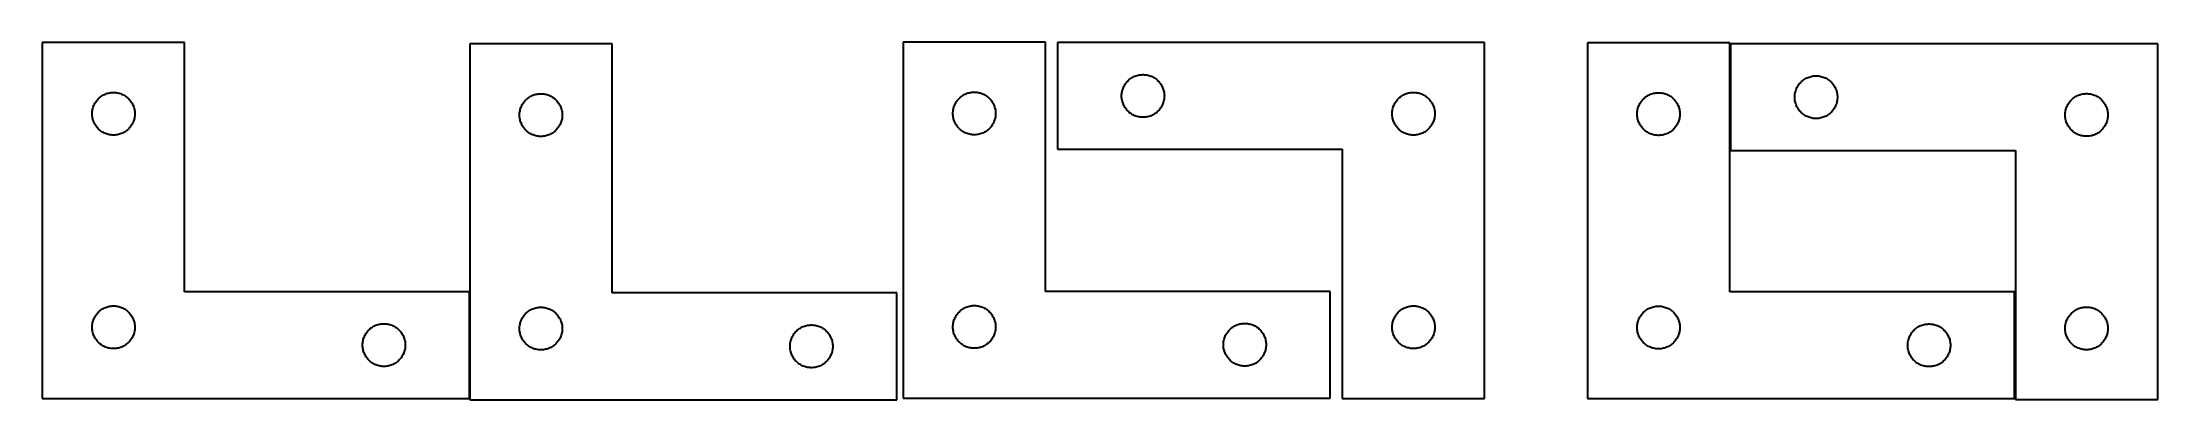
# Model space of a CAD drawing. Header units: millimetres. Extents: x 7 to 1493, y 7 to 258.
import ezdxf

# ---------------------------------------------------------------- set-up
doc = ezdxf.new("R2010")
doc.units = ezdxf.units.MM
doc.layers.add('CUT', color=7, linetype='CONTINUOUS', true_color=0x000000)

msp = doc.modelspace()

# ---------------------------------------------------------------- linework, layer by layer
at = {"layer": 'CUT'}
for p, q in [((106.753356, 257.461488), (6.753356, 257.461488)), ((6.753356, 257.461488), (6.753356, 7.461488)), ((106.753356, 82.461488), (106.753356, 257.461488)), ((407.020202, 256.564515), (307.020202, 256.564515)), ((307.020202, 256.564515), (307.020202, 6.564515)), ((407.020202, 81.564515), (407.020202, 256.564515)), ((711.484618, 257.696839), (611.484618, 257.696839)), ((611.484618, 257.696839), (611.484618, 7.696839)), ((711.484618, 82.696839), (711.484618, 257.696839)), ((1019.990839, 257.497138), (719.990839, 257.497138)), ((719.990839, 257.497138), (719.990839, 182.497138)), ((1019.990839, 7.497138), (1019.990839, 257.497138)), ((1192.186431, 257.294984), (1092.186431, 257.294984)), ((1092.186431, 257.294984), (1092.186431, 7.294984)), ((1192.186431, 82.294984), (1192.186431, 257.294984)), ((1492.827532, 256.642158), (1192.827532, 256.642158)), ((1192.827532, 256.642158), (1192.827532, 181.642158)), ((1492.827532, 6.642158), (1492.827532, 256.642158)), ((765.16952, 222.305497), (765.308003, 223.065419)), ((765.308003, 223.065419), (765.485423, 223.817205)), ((765.485423, 223.817205), (765.701308, 224.55886)), ((765.701308, 224.55886), (765.955086, 225.288419)), ((765.955086, 225.288419), (766.246085, 226.003947)), ((766.246085, 226.003947), (766.573532, 226.703545)), ((766.573532, 226.703545), (766.93656, 227.385359)), ((766.93656, 227.385359), (767.334205, 228.047581)), ((767.334205, 228.047581), (767.765414, 228.688454)), ((767.765414, 228.688454), (768.229042, 229.30628)), ((768.229042, 229.30628), (768.72386, 229.89942)), ((768.72386, 229.89942), (769.248556, 230.4663)), ((769.248556, 230.4663), (769.801739, 231.005418)), ((769.801739, 231.005418), (770.381941, 231.515345)), ((770.381941, 231.515345), (770.987625, 231.994727)), ((770.987625, 231.994727), (771.617183, 232.442293)), ((771.617183, 232.442293), (772.268947, 232.856857)), ((772.268947, 232.856857), (772.941188, 233.23732)), ((772.941188, 233.23732), (773.632123, 233.582672)), ((773.632123, 233.582672), (774.33992, 233.891998)), ((774.33992, 233.891998), (775.062703, 234.164476)), ((775.062703, 234.164476), (775.798554, 234.399386)), ((775.798554, 234.399386), (776.545523, 234.596104)), ((776.545523, 234.596104), (777.301627, 234.754107)), ((777.301627, 234.754107), (778.064863, 234.872978)), ((778.064863, 234.872978), (778.833207, 234.952401)), ((778.833207, 234.952401), (779.60462, 234.992165)), ((779.60462, 234.992165), (780.377057, 234.992165)), ((780.377057, 234.992165), (781.148471, 234.952401)), ((781.148471, 234.952401), (781.916814, 234.872978)), ((781.916814, 234.872978), (782.68005, 234.754107)), ((782.68005, 234.754107), (783.436155, 234.596104)), ((783.436155, 234.596104), (784.183123, 234.399386)), ((784.183123, 234.399386), (784.918974, 234.164476)), ((784.918974, 234.164476), (785.641757, 233.891998)), ((785.641757, 233.891998), (786.349555, 233.582672)), ((786.349555, 233.582672), (787.04049, 233.23732)), ((787.04049, 233.23732), (787.712731, 232.856857)), ((787.712731, 232.856857), (788.364495, 232.442293)), ((788.364495, 232.442293), (788.994053, 231.994727)), ((788.994053, 231.994727), (789.599736, 231.515345)), ((789.599736, 231.515345), (790.179939, 231.005418)), ((790.179939, 231.005418), (790.733122, 230.4663)), ((790.733122, 230.4663), (791.257818, 229.89942)), ((791.257818, 229.89942), (791.752636, 229.30628)), ((791.752636, 229.30628), (792.216264, 228.688454)), ((792.216264, 228.688454), (792.647472, 228.047581)), ((792.647472, 228.047581), (793.045117, 227.385359)), ((793.045117, 227.385359), (793.408145, 226.703545)), ((793.408145, 226.703545), (793.735592, 226.003947)), ((793.735592, 226.003947), (794.026591, 225.288419)), ((794.026591, 225.288419), (794.280369, 224.55886)), ((794.280369, 224.55886), (794.496255, 223.817205)), ((794.496255, 223.817205), (794.673674, 223.065419)), ((794.673674, 223.065419), (794.812157, 222.305497)), ((1238.144696, 222.210439), (1238.322116, 222.962224)), ((1238.322116, 222.962224), (1238.538001, 223.70388)), ((1238.538001, 223.70388), (1238.791779, 224.433439)), ((1238.791779, 224.433439), (1239.082778, 225.148966)), ((1239.082778, 225.148966), (1239.410225, 225.848564)), ((1239.410225, 225.848564), (1239.773253, 226.530379)), ((1239.773253, 226.530379), (1240.170898, 227.1926)), ((1240.170898, 227.1926), (1240.602106, 227.833474)), ((1240.602106, 227.833474), (1241.065734, 228.4513)), ((1241.065734, 228.4513), (1241.560553, 229.044439)), ((1241.560553, 229.044439), (1242.085249, 229.61132)), ((1242.085249, 229.61132), (1242.638431, 230.150438)), ((1242.638431, 230.150438), (1243.218634, 230.660364)), ((1243.218634, 230.660364), (1243.824317, 231.139746)), ((1243.824317, 231.139746), (1244.453876, 231.587313)), ((1244.453876, 231.587313), (1245.105639, 232.001877)), ((1245.105639, 232.001877), (1245.77788, 232.382339)), ((1245.77788, 232.382339), (1246.468816, 232.727691)), ((1246.468816, 232.727691), (1247.176613, 233.037017)), ((1247.176613, 233.037017), (1247.899396, 233.309496)), ((1247.899396, 233.309496), (1248.635247, 233.544406)), ((1248.635247, 233.544406), (1249.382215, 233.741123)), ((1249.382215, 233.741123), (1250.13832, 233.899127)), ((1250.13832, 233.899127), (1250.901556, 234.017998)), ((1250.901556, 234.017998), (1251.6699, 234.09742)), ((1251.6699, 234.09742), (1252.441313, 234.137185)), ((1252.441313, 234.137185), (1253.21375, 234.137185)), ((1253.21375, 234.137185), (1253.985163, 234.09742)), ((1253.985163, 234.09742), (1254.753507, 234.017998)), ((1254.753507, 234.017998), (1255.516743, 233.899127)), ((1255.516743, 233.899127), (1256.272848, 233.741123)), ((1256.272848, 233.741123), (1257.019816, 233.544406)), ((1257.019816, 233.544406), (1257.755667, 233.309496)), ((1257.755667, 233.309496), (1258.47845, 233.037017)), ((1258.47845, 233.037017), (1259.186247, 232.727691)), ((1259.186247, 232.727691), (1259.877183, 232.382339)), ((1259.877183, 232.382339), (1260.549424, 232.001877)), ((1260.549424, 232.001877), (1261.201187, 231.587313)), ((1261.201187, 231.587313), (1261.830746, 231.139746)), ((1261.830746, 231.139746), (1262.436429, 230.660364)), ((1262.436429, 230.660364), (1263.016632, 230.150438)), ((1263.016632, 230.150438), (1263.569814, 229.61132)), ((1263.569814, 229.61132), (1264.09451, 229.044439)), ((1264.09451, 229.044439), (1264.589329, 228.4513)), ((1264.589329, 228.4513), (1265.052957, 227.833474)), ((1265.052957, 227.833474), (1265.484165, 227.1926)), ((1265.484165, 227.1926), (1265.88181, 226.530379)), ((1265.88181, 226.530379), (1266.244838, 225.848564)), ((1266.244838, 225.848564), (1266.572285, 225.148966)), ((1266.572285, 225.148966), (1266.863284, 224.433439)), ((1266.863284, 224.433439), (1267.117062, 223.70388)), ((1267.117062, 223.70388), (1267.332947, 222.962224)), ((1267.332947, 222.962224), (1267.510367, 222.210439)), ((41.753356, 207.461488), (41.773245, 208.233669)), ((41.773245, 208.233669), (41.832858, 209.003802)), ((41.832858, 209.003802), (41.932038, 209.769846)), ((41.932038, 209.769846), (42.070521, 210.529769)), ((42.070521, 210.529769), (42.24794, 211.281554)), ((42.24794, 211.281554), (42.463825, 212.02321)), ((42.463825, 212.02321), (42.717604, 212.752769)), ((42.717604, 212.752769), (43.008602, 213.468296)), ((43.008602, 213.468296), (43.33605, 214.167894)), ((43.33605, 214.167894), (43.699077, 214.849709)), ((43.699077, 214.849709), (44.096723, 215.51193)), ((44.096723, 215.51193), (44.527931, 216.152804)), ((44.527931, 216.152804), (44.991559, 216.77063)), ((44.991559, 216.77063), (45.486377, 217.363769)), ((45.486377, 217.363769), (46.011073, 217.93065)), ((46.011073, 217.93065), (46.564256, 218.469768)), ((46.564256, 218.469768), (47.144458, 218.979694)), ((47.144458, 218.979694), (47.750142, 219.459076)), ((47.750142, 219.459076), (48.3797, 219.906643)), ((48.3797, 219.906643), (49.031464, 220.321207)), ((49.031464, 220.321207), (49.703705, 220.70167)), ((49.703705, 220.70167), (50.39464, 221.047021)), ((50.39464, 221.047021), (51.102438, 221.356347)), ((51.102438, 221.356347), (51.82522, 221.628826)), ((51.82522, 221.628826), (52.561072, 221.863736)), ((52.561072, 221.863736), (53.30804, 222.060453)), ((53.30804, 222.060453), (54.064145, 222.218457)), ((54.064145, 222.218457), (54.827381, 222.337328)), ((54.827381, 222.337328), (55.595724, 222.41675)), ((55.595724, 222.41675), (56.367137, 222.456515)), ((56.367137, 222.456515), (57.139575, 222.456515)), ((57.139575, 222.456515), (57.910988, 222.41675)), ((57.910988, 222.41675), (58.679331, 222.337328)), ((58.679331, 222.337328), (59.442567, 222.218457)), ((59.442567, 222.218457), (60.198672, 222.060453)), ((60.198672, 222.060453), (60.945641, 221.863736)), ((60.945641, 221.863736), (61.681492, 221.628826)), ((61.681492, 221.628826), (62.404274, 221.356347)), ((62.404274, 221.356347), (63.112072, 221.047021)), ((63.112072, 221.047021), (63.803007, 220.70167)), ((63.803007, 220.70167), (64.475248, 220.321207)), ((64.475248, 220.321207), (65.127012, 219.906643)), ((65.127012, 219.906643), (65.75657, 219.459076)), ((65.75657, 219.459076), (66.362254, 218.979694)), ((66.362254, 218.979694), (66.942456, 218.469768)), ((66.942456, 218.469768), (67.495639, 217.93065)), ((67.495639, 217.93065), (68.020335, 217.363769)), ((68.020335, 217.363769), (68.515153, 216.77063)), ((68.515153, 216.77063), (68.978781, 216.152804)), ((68.978781, 216.152804), (69.409989, 215.51193)), ((69.409989, 215.51193), (69.807635, 214.849709)), ((69.807635, 214.849709), (70.170662, 214.167894)), ((70.170662, 214.167894), (70.49811, 213.468296)), ((70.49811, 213.468296), (70.789108, 212.752769)), ((70.789108, 212.752769), (71.042887, 212.02321)), ((71.042887, 212.02321), (71.258772, 211.281554)), ((71.258772, 211.281554), (71.436191, 210.529769)), ((71.436191, 210.529769), (71.574674, 209.769846)), ((71.574674, 209.769846), (71.673854, 209.003802)), ((71.673854, 209.003802), (71.733467, 208.233669)), ((71.733467, 208.233669), (71.753356, 207.461488)), ((342.04009, 207.336696), (342.099704, 208.10683)), ((342.099704, 208.10683), (342.198883, 208.872874)), ((342.198883, 208.872874), (342.337366, 209.632796)), ((342.337366, 209.632796), (342.514786, 210.384582)), ((342.514786, 210.384582), (342.730671, 211.126237)), ((342.730671, 211.126237), (342.984449, 211.855796)), ((342.984449, 211.855796), (343.275448, 212.571323)), ((343.275448, 212.571323), (343.602896, 213.270922)), ((343.602896, 213.270922), (343.965923, 213.952736)), ((343.965923, 213.952736), (344.363568, 214.614958)), ((344.363568, 214.614958), (344.794777, 215.255831)), ((344.794777, 215.255831), (345.258405, 215.873657)), ((345.258405, 215.873657), (345.753223, 216.466797)), ((345.753223, 216.466797), (346.277919, 217.033677)), ((346.277919, 217.033677), (346.831102, 217.572795)), ((346.831102, 217.572795), (347.411304, 218.082722)), ((347.411304, 218.082722), (348.016988, 218.562104)), ((348.016988, 218.562104), (348.646546, 219.00967)), ((348.646546, 219.00967), (349.29831, 219.424234)), ((349.29831, 219.424234), (349.970551, 219.804697)), ((349.970551, 219.804697), (350.661486, 220.150049)), ((350.661486, 220.150049), (351.369283, 220.459374)), ((351.369283, 220.459374), (352.092066, 220.731853)), ((352.092066, 220.731853), (352.827917, 220.966763)), ((352.827917, 220.966763), (353.574886, 221.16348)), ((353.574886, 221.16348), (354.33099, 221.321484)), ((354.33099, 221.321484), (355.094226, 221.440355)), ((355.094226, 221.440355), (355.86257, 221.519778)), ((355.86257, 221.519778), (356.633983, 221.559542)), ((356.633983, 221.559542), (357.40642, 221.559542)), ((357.40642, 221.559542), (358.177834, 221.519778)), ((358.177834, 221.519778), (358.946177, 221.440355)), ((358.946177, 221.440355), (359.709413, 221.321484)), ((359.709413, 221.321484), (360.465518, 221.16348)), ((360.465518, 221.16348), (361.212486, 220.966763)), ((361.212486, 220.966763), (361.948337, 220.731853)), ((361.948337, 220.731853), (362.67112, 220.459374)), ((362.67112, 220.459374), (363.378918, 220.150049)), ((363.378918, 220.150049), (364.069853, 219.804697)), ((364.069853, 219.804697), (364.742094, 219.424234)), ((364.742094, 219.424234), (365.393858, 219.00967)), ((365.393858, 219.00967), (366.023416, 218.562104)), ((366.023416, 218.562104), (366.629099, 218.082722)), ((366.629099, 218.082722), (367.209302, 217.572795)), ((367.209302, 217.572795), (367.762485, 217.033677)), ((367.762485, 217.033677), (368.287181, 216.466797)), ((368.287181, 216.466797), (368.781999, 215.873657)), ((368.781999, 215.873657), (369.245627, 215.255831)), ((369.245627, 215.255831), (369.676835, 214.614958)), ((369.676835, 214.614958), (370.07448, 213.952736)), ((370.07448, 213.952736), (370.437508, 213.270922)), ((370.437508, 213.270922), (370.764955, 212.571323)), ((370.764955, 212.571323), (371.055954, 211.855796)), ((371.055954, 211.855796), (371.309732, 211.126237)), ((371.309732, 211.126237), (371.525618, 210.384582)), ((371.525618, 210.384582), (371.703037, 209.632796)), ((371.703037, 209.632796), (371.84152, 208.872874)), ((371.84152, 208.872874), (371.9407, 208.10683)), ((371.9407, 208.10683), (372.000313, 207.336696)), ((646.484618, 207.696839), (646.504507, 208.46902)), ((646.504507, 208.46902), (646.56412, 209.239154)), ((646.56412, 209.239154), (646.6633, 210.005198)), ((646.6633, 210.005198), (646.801783, 210.76512)), ((646.801783, 210.76512), (646.979202, 211.516906)), ((646.979202, 211.516906), (647.195088, 212.258562)), ((647.195088, 212.258562), (647.448866, 212.98812)), ((647.448866, 212.98812), (647.739865, 213.703648)), ((647.739865, 213.703648), (648.067312, 214.403246)), ((648.067312, 214.403246), (648.43034, 215.08506)), ((648.43034, 215.08506), (648.827985, 215.747282)), ((648.827985, 215.747282), (649.259193, 216.388156)), ((649.259193, 216.388156), (649.722821, 217.005981)), ((649.722821, 217.005981), (650.217639, 217.599121)), ((650.217639, 217.599121), (650.742335, 218.166001)), ((650.742335, 218.166001), (651.295518, 218.70512)), ((651.295518, 218.70512), (651.875721, 219.215046)), ((651.875721, 219.215046), (652.481404, 219.694428)), ((652.481404, 219.694428), (653.110962, 220.141994)), ((653.110962, 220.141994), (653.762726, 220.556559)), ((653.762726, 220.556559), (654.434967, 220.937021)), ((654.434967, 220.937021), (655.125902, 221.282373)), ((655.125902, 221.282373), (655.8337, 221.591699)), ((655.8337, 221.591699), (656.556483, 221.864178)), ((656.556483, 221.864178), (657.292334, 222.099087)), ((657.292334, 222.099087), (658.039302, 222.295805)), ((658.039302, 222.295805), (658.795407, 222.453808)), ((658.795407, 222.453808), (659.558643, 222.572679)), ((659.558643, 222.572679), (660.326986, 222.652102)), ((660.326986, 222.652102), (661.0984, 222.691866)), ((661.0984, 222.691866), (661.870837, 222.691866)), ((661.870837, 222.691866), (662.64225, 222.652102)), ((662.64225, 222.652102), (663.410594, 222.572679)), ((663.410594, 222.572679), (664.17383, 222.453808)), ((664.17383, 222.453808), (664.929934, 222.295805)), ((664.929934, 222.295805), (665.676903, 222.099087)), ((665.676903, 222.099087), (666.412754, 221.864178)), ((666.412754, 221.864178), (667.135537, 221.591699)), ((667.135537, 221.591699), (667.843334, 221.282373)), ((667.843334, 221.282373), (668.534269, 220.937021)), ((668.534269, 220.937021), (669.20651, 220.556559)), ((669.20651, 220.556559), (669.858274, 220.141994)), ((669.858274, 220.141994), (670.487832, 219.694428)), ((670.487832, 219.694428), (671.093516, 219.215046)), ((671.093516, 219.215046), (671.673718, 218.70512)), ((671.673718, 218.70512), (672.226901, 218.166001)), ((672.226901, 218.166001), (672.751597, 217.599121)), ((672.751597, 217.599121), (673.246415, 217.005981)), ((673.246415, 217.005981), (673.710043, 216.388156)), ((673.710043, 216.388156), (674.141252, 215.747282)), ((674.141252, 215.747282), (674.538897, 215.08506)), ((674.538897, 215.08506), (674.901924, 214.403246)), ((674.901924, 214.403246), (675.229372, 213.703648)), ((675.229372, 213.703648), (675.520371, 212.98812)), ((675.520371, 212.98812), (675.774149, 212.258562)), ((675.774149, 212.258562), (675.990034, 211.516906)), ((675.990034, 211.516906), (676.167454, 210.76512)), ((676.167454, 210.76512), (676.305937, 210.005198)), ((676.305937, 210.005198), (676.405116, 209.239154)), ((676.405116, 209.239154), (676.46473, 208.46902)), ((676.46473, 208.46902), (676.484618, 207.696839)), ((764.990839, 219.997138), (765.010727, 220.769319)), ((765.010727, 219.224957), (764.990839, 219.997138)), ((765.010727, 220.769319), (765.070341, 221.539453)), ((765.070341, 218.454823), (765.010727, 219.224957)), ((765.070341, 221.539453), (765.16952, 222.305497)), ((765.16952, 217.688779), (765.070341, 218.454823)), ((765.308003, 216.928857), (765.16952, 217.688779)), ((765.485423, 216.177071), (765.308003, 216.928857)), ((765.701308, 215.435415), (765.485423, 216.177071)), ((765.955086, 214.705857), (765.701308, 215.435415)), ((766.246085, 213.990329), (765.955086, 214.705857)), ((766.573532, 213.290731), (766.246085, 213.990329)), ((766.93656, 212.608917), (766.573532, 213.290731)), ((767.334205, 211.946695), (766.93656, 212.608917)), ((767.765414, 211.305822), (767.334205, 211.946695)), ((768.229042, 210.687996), (767.765414, 211.305822)), ((768.72386, 210.094856), (768.229042, 210.687996)), ((769.248556, 209.527976), (768.72386, 210.094856)), ((769.801739, 208.988857), (769.248556, 209.527976)), ((770.381941, 208.478931), (769.801739, 208.988857)), ((770.987625, 207.999549), (770.381941, 208.478931)), ((789.599736, 208.478931), (788.994053, 207.999549)), ((790.179939, 208.988857), (789.599736, 208.478931)), ((790.733122, 209.527976), (790.179939, 208.988857)), ((791.257818, 210.094856), (790.733122, 209.527976)), ((791.752636, 210.687996), (791.257818, 210.094856)), ((792.216264, 211.305822), (791.752636, 210.687996)), ((792.647472, 211.946695), (792.216264, 211.305822)), ((793.045117, 212.608917), (792.647472, 211.946695)), ((793.408145, 213.290731), (793.045117, 212.608917)), ((793.735592, 213.990329), (793.408145, 213.290731)), ((794.026591, 214.705857), (793.735592, 213.990329)), ((794.280369, 215.435415), (794.026591, 214.705857)), ((794.496255, 216.177071), (794.280369, 215.435415)), ((794.673674, 216.928857), (794.496255, 216.177071)), ((794.812157, 217.688779), (794.673674, 216.928857)), ((794.812157, 222.305497), (794.911337, 221.539453)), ((794.911337, 218.454823), (794.812157, 217.688779)), ((794.911337, 221.539453), (794.97095, 220.769319)), ((794.97095, 219.224957), (794.911337, 218.454823)), ((794.97095, 220.769319), (794.990839, 219.997138)), ((794.990839, 219.997138), (794.97095, 219.224957)), ((954.990839, 207.497138), (955.010727, 208.269319)), ((955.010727, 208.269319), (955.070341, 209.039453)), ((955.070341, 209.039453), (955.16952, 209.805497)), ((955.16952, 209.805497), (955.308003, 210.565419)), ((955.308003, 210.565419), (955.485423, 211.317205)), ((955.485423, 211.317205), (955.701308, 212.05886)), ((955.701308, 212.05886), (955.955086, 212.788419)), ((955.955086, 212.788419), (956.246085, 213.503947)), ((956.246085, 213.503947), (956.573532, 214.203545)), ((956.573532, 214.203545), (956.93656, 214.885359)), ((956.93656, 214.885359), (957.334205, 215.547581)), ((957.334205, 215.547581), (957.765414, 216.188454)), ((957.765414, 216.188454), (958.229042, 216.80628)), ((958.229042, 216.80628), (958.72386, 217.39942)), ((958.72386, 217.39942), (959.248556, 217.9663)), ((959.248556, 217.9663), (959.801739, 218.505418)), ((959.801739, 218.505418), (960.381941, 219.015345)), ((960.381941, 219.015345), (960.987625, 219.494727)), ((960.987625, 219.494727), (961.617183, 219.942293)), ((961.617183, 219.942293), (962.268947, 220.356857)), ((962.268947, 220.356857), (962.941188, 220.73732)), ((962.941188, 220.73732), (963.632123, 221.082672)), ((963.632123, 221.082672), (964.33992, 221.391998)), ((964.33992, 221.391998), (965.062703, 221.664476)), ((965.062703, 221.664476), (965.798554, 221.899386)), ((965.798554, 221.899386), (966.545523, 222.096104)), ((966.545523, 222.096104), (967.301627, 222.254107)), ((967.301627, 222.254107), (968.064863, 222.372978)), ((968.064863, 222.372978), (968.833207, 222.452401)), ((968.833207, 222.452401), (969.60462, 222.492165)), ((969.60462, 222.492165), (970.377057, 222.492165)), ((970.377057, 222.492165), (971.148471, 222.452401)), ((971.148471, 222.452401), (971.916814, 222.372978)), ((971.916814, 222.372978), (972.68005, 222.254107)), ((972.68005, 222.254107), (973.436155, 222.096104)), ((973.436155, 222.096104), (974.183123, 221.899386)), ((974.183123, 221.899386), (974.918974, 221.664476)), ((974.918974, 221.664476), (975.641757, 221.391998)), ((975.641757, 221.391998), (976.349555, 221.082672)), ((976.349555, 221.082672), (977.04049, 220.73732)), ((977.04049, 220.73732), (977.712731, 220.356857)), ((977.712731, 220.356857), (978.364495, 219.942293)), ((978.364495, 219.942293), (978.994053, 219.494727)), ((978.994053, 219.494727), (979.599736, 219.015345)), ((979.599736, 219.015345), (980.179939, 218.505418)), ((980.179939, 218.505418), (980.733122, 217.9663)), ((980.733122, 217.9663), (981.257818, 217.39942)), ((981.257818, 217.39942), (981.752636, 216.80628)), ((981.752636, 216.80628), (982.216264, 216.188454)), ((982.216264, 216.188454), (982.647472, 215.547581)), ((982.647472, 215.547581), (983.045117, 214.885359)), ((983.045117, 214.885359), (983.408145, 214.203545)), ((983.408145, 214.203545), (983.735592, 213.503947)), ((983.735592, 213.503947), (984.026591, 212.788419)), ((984.026591, 212.788419), (984.280369, 212.05886)), ((984.280369, 212.05886), (984.496255, 211.317205)), ((984.496255, 211.317205), (984.673674, 210.565419)), ((984.673674, 210.565419), (984.812157, 209.805497)), ((984.812157, 209.805497), (984.911337, 209.039453)), ((984.911337, 209.039453), (984.97095, 208.269319)), ((984.97095, 208.269319), (984.990839, 207.497138)), ((1127.186431, 207.294984), (1127.20632, 208.067165)), ((1127.20632, 208.067165), (1127.265933, 208.837299)), ((1127.265933, 208.837299), (1127.365113, 209.603342)), ((1127.365113, 209.603342), (1127.503596, 210.363265)), ((1127.503596, 210.363265), (1127.681015, 211.11505)), ((1127.681015, 211.11505), (1127.8969, 211.856706)), ((1127.8969, 211.856706), (1128.150679, 212.586265)), ((1128.150679, 212.586265), (1128.441677, 213.301792)), ((1128.441677, 213.301792), (1128.769125, 214.001391)), ((1128.769125, 214.001391), (1129.132152, 214.683205)), ((1129.132152, 214.683205), (1129.529798, 215.345427)), ((1129.529798, 215.345427), (1129.961006, 215.9863)), ((1129.961006, 215.9863), (1130.424634, 216.604126)), ((1130.424634, 216.604126), (1130.919452, 217.197265)), ((1130.919452, 217.197265), (1131.444148, 217.764146)), ((1131.444148, 217.764146), (1131.997331, 218.303264)), ((1131.997331, 218.303264), (1132.577533, 218.81319)), ((1132.577533, 218.81319), (1133.183217, 219.292572)), ((1133.183217, 219.292572), (1133.812775, 219.740139)), ((1133.812775, 219.740139), (1134.464539, 220.154703)), ((1134.464539, 220.154703), (1135.13678, 220.535166)), ((1135.13678, 220.535166), (1135.827715, 220.880518)), ((1135.827715, 220.880518), (1136.535513, 221.189843)), ((1136.535513, 221.189843), (1137.258295, 221.462322)), ((1137.258295, 221.462322), (1137.994146, 221.697232)), ((1137.994146, 221.697232), (1138.741115, 221.893949)), ((1138.741115, 221.893949), (1139.49722, 222.051953)), ((1139.49722, 222.051953), (1140.260456, 222.170824)), ((1140.260456, 222.170824), (1141.028799, 222.250247)), ((1141.028799, 222.250247), (1141.800212, 222.290011)), ((1141.800212, 222.290011), (1142.57265, 222.290011)), ((1142.57265, 222.290011), (1143.344063, 222.250247)), ((1143.344063, 222.250247), (1144.112406, 222.170824)), ((1144.112406, 222.170824), (1144.875642, 222.051953)), ((1144.875642, 222.051953), (1145.631747, 221.893949)), ((1145.631747, 221.893949), (1146.378716, 221.697232)), ((1146.378716, 221.697232), (1147.114567, 221.462322)), ((1147.114567, 221.462322), (1147.837349, 221.189843)), ((1147.837349, 221.189843), (1148.545147, 220.880518)), ((1148.545147, 220.880518), (1149.236082, 220.535166)), ((1149.236082, 220.535166), (1149.908323, 220.154703)), ((1149.908323, 220.154703), (1150.560087, 219.740139)), ((1150.560087, 219.740139), (1151.189645, 219.292572)), ((1151.189645, 219.292572), (1151.795329, 218.81319)), ((1151.795329, 218.81319), (1152.375531, 218.303264)), ((1152.375531, 218.303264), (1152.928714, 217.764146)), ((1152.928714, 217.764146), (1153.45341, 217.197265)), ((1153.45341, 217.197265), (1153.948228, 216.604126)), ((1153.948228, 216.604126), (1154.411856, 215.9863)), ((1154.411856, 215.9863), (1154.843064, 215.345427)), ((1154.843064, 215.345427), (1155.24071, 214.683205)), ((1155.24071, 214.683205), (1155.603737, 214.001391)), ((1155.603737, 214.001391), (1155.931185, 213.301792)), ((1155.931185, 213.301792), (1156.222183, 212.586265)), ((1156.222183, 212.586265), (1156.475962, 211.856706)), ((1156.475962, 211.856706), (1156.691847, 211.11505)), ((1156.691847, 211.11505), (1156.869266, 210.363265)), ((1156.869266, 210.363265), (1157.007749, 209.603342)), ((1157.007749, 209.603342), (1157.106929, 208.837299)), ((1157.106929, 208.837299), (1157.166542, 208.067165)), ((1157.166542, 208.067165), (1157.186431, 207.294984)), ((1237.827532, 219.142158), (1237.84742, 219.914339)), ((1237.84742, 218.369976), (1237.827532, 219.142158)), ((1237.84742, 219.914339), (1237.907033, 220.684472)), ((1237.907033, 217.599843), (1237.84742, 218.369976)), ((1237.907033, 220.684472), (1238.006213, 221.450516)), ((1238.006213, 216.833799), (1237.907033, 217.599843)), ((1238.006213, 221.450516), (1238.144696, 222.210439)), ((1238.144696, 216.073877), (1238.006213, 216.833799)), ((1238.322116, 215.322091), (1238.144696, 216.073877)), ((1238.538001, 214.580435), (1238.322116, 215.322091)), ((1238.791779, 213.850876), (1238.538001, 214.580435)), ((1239.082778, 213.135349), (1238.791779, 213.850876)), ((1239.410225, 212.435751), (1239.082778, 213.135349)), ((1239.773253, 211.753936), (1239.410225, 212.435751)), ((1240.170898, 211.091715), (1239.773253, 211.753936)), ((1240.602106, 210.450841), (1240.170898, 211.091715)), ((1241.065734, 209.833015), (1240.602106, 210.450841)), ((1241.560553, 209.239876), (1241.065734, 209.833015)), ((1242.085249, 208.672995), (1241.560553, 209.239876)), ((1242.638431, 208.133877), (1242.085249, 208.672995)), ((1243.218634, 207.623951), (1242.638431, 208.133877)), ((1263.016632, 208.133877), (1262.436429, 207.623951)), ((1263.569814, 208.672995), (1263.016632, 208.133877)), ((1264.09451, 209.239876), (1263.569814, 208.672995)), ((1264.589329, 209.833015), (1264.09451, 209.239876)), ((1265.052957, 210.450841), (1264.589329, 209.833015)), ((1265.484165, 211.091715), (1265.052957, 210.450841)), ((1265.88181, 211.753936), (1265.484165, 211.091715)), ((1266.244838, 212.435751), (1265.88181, 211.753936)), ((1266.572285, 213.135349), (1266.244838, 212.435751)), ((1266.863284, 213.850876), (1266.572285, 213.135349)), ((1267.117062, 214.580435), (1266.863284, 213.850876)), ((1267.332947, 215.322091), (1267.117062, 214.580435)), ((1267.510367, 216.073877), (1267.332947, 215.322091)), ((1267.510367, 222.210439), (1267.64885, 221.450516)), ((1267.64885, 216.833799), (1267.510367, 216.073877)), ((1267.64885, 221.450516), (1267.74803, 220.684472)), ((1267.74803, 217.599843), (1267.64885, 216.833799)), ((1267.74803, 220.684472), (1267.807643, 219.914339)), ((1267.807643, 218.369976), (1267.74803, 217.599843)), ((1267.807643, 219.914339), (1267.827532, 219.142158)), ((1267.827532, 219.142158), (1267.807643, 218.369976)), ((1427.84742, 207.414339), (1427.907033, 208.184472)), ((1427.907033, 208.184472), (1428.006213, 208.950516)), ((1428.006213, 208.950516), (1428.144696, 209.710439)), ((1428.144696, 209.710439), (1428.322116, 210.462224)), ((1428.322116, 210.462224), (1428.538001, 211.20388)), ((1428.538001, 211.20388), (1428.791779, 211.933439)), ((1428.791779, 211.933439), (1429.082778, 212.648966)), ((1429.082778, 212.648966), (1429.410225, 213.348564)), ((1429.410225, 213.348564), (1429.773253, 214.030379)), ((1429.773253, 214.030379), (1430.170898, 214.6926)), ((1430.170898, 214.6926), (1430.602106, 215.333474)), ((1430.602106, 215.333474), (1431.065734, 215.9513)), ((1431.065734, 215.9513), (1431.560553, 216.544439)), ((1431.560553, 216.544439), (1432.085249, 217.11132)), ((1432.085249, 217.11132), (1432.638431, 217.650438)), ((1432.638431, 217.650438), (1433.218634, 218.160364)), ((1433.218634, 218.160364), (1433.824317, 218.639746)), ((1433.824317, 218.639746), (1434.453876, 219.087313)), ((1434.453876, 219.087313), (1435.105639, 219.501877)), ((1435.105639, 219.501877), (1435.77788, 219.882339)), ((1435.77788, 219.882339), (1436.468816, 220.227691)), ((1436.468816, 220.227691), (1437.176613, 220.537017)), ((1437.176613, 220.537017), (1437.899396, 220.809496)), ((1437.899396, 220.809496), (1438.635247, 221.044406)), ((1438.635247, 221.044406), (1439.382215, 221.241123)), ((1439.382215, 221.241123), (1440.13832, 221.399127)), ((1440.13832, 221.399127), (1440.901556, 221.517998)), ((1440.901556, 221.517998), (1441.6699, 221.59742)), ((1441.6699, 221.59742), (1442.441313, 221.637185)), ((1442.441313, 221.637185), (1443.21375, 221.637185)), ((1443.21375, 221.637185), (1443.985163, 221.59742)), ((1443.985163, 221.59742), (1444.753507, 221.517998)), ((1444.753507, 221.517998), (1445.516743, 221.399127)), ((1445.516743, 221.399127), (1446.272848, 221.241123)), ((1446.272848, 221.241123), (1447.019816, 221.044406)), ((1447.019816, 221.044406), (1447.755667, 220.809496)), ((1447.755667, 220.809496), (1448.47845, 220.537017)), ((1448.47845, 220.537017), (1449.186247, 220.227691)), ((1449.186247, 220.227691), (1449.877183, 219.882339)), ((1449.877183, 219.882339), (1450.549424, 219.501877)), ((1450.549424, 219.501877), (1451.201187, 219.087313)), ((1451.201187, 219.087313), (1451.830746, 218.639746)), ((1451.830746, 218.639746), (1452.436429, 218.160364)), ((1452.436429, 218.160364), (1453.016632, 217.650438)), ((1453.016632, 217.650438), (1453.569814, 217.11132)), ((1453.569814, 217.11132), (1454.09451, 216.544439)), ((1454.09451, 216.544439), (1454.589329, 215.9513)), ((1454.589329, 215.9513), (1455.052957, 215.333474)), ((1455.052957, 215.333474), (1455.484165, 214.6926)), ((1455.484165, 214.6926), (1455.88181, 214.030379)), ((1455.88181, 214.030379), (1456.244838, 213.348564)), ((1456.244838, 213.348564), (1456.572285, 212.648966)), ((1456.572285, 212.648966), (1456.863284, 211.933439)), ((1456.863284, 211.933439), (1457.117062, 211.20388)), ((1457.117062, 211.20388), (1457.332947, 210.462224)), ((1457.332947, 210.462224), (1457.510367, 209.710439)), ((1457.510367, 209.710439), (1457.64885, 208.950516)), ((1457.64885, 208.950516), (1457.74803, 208.184472)), ((1457.74803, 208.184472), (1457.807643, 207.414339)), ((41.773245, 206.689306), (41.753356, 207.461488)), ((41.832858, 205.919173), (41.773245, 206.689306)), ((41.932038, 205.153129), (41.832858, 205.919173)), ((42.070521, 204.393207), (41.932038, 205.153129)), ((42.24794, 203.641421), (42.070521, 204.393207)), ((42.463825, 202.899765), (42.24794, 203.641421)), ((42.717604, 202.170206), (42.463825, 202.899765)), ((43.008602, 201.454679), (42.717604, 202.170206)), ((43.33605, 200.755081), (43.008602, 201.454679)), ((43.699077, 200.073267), (43.33605, 200.755081)), ((44.096723, 199.411045), (43.699077, 200.073267)), ((44.527931, 198.770171), (44.096723, 199.411045)), ((44.991559, 198.152345), (44.527931, 198.770171)), ((45.486377, 197.559206), (44.991559, 198.152345)), ((46.011073, 196.992325), (45.486377, 197.559206)), ((46.564256, 196.453207), (46.011073, 196.992325)), ((47.144458, 195.943281), (46.564256, 196.453207)), ((47.750142, 195.463899), (47.144458, 195.943281)), ((48.3797, 195.016332), (47.750142, 195.463899)), ((49.031464, 194.601768), (48.3797, 195.016332)), ((49.703705, 194.221306), (49.031464, 194.601768)), ((50.39464, 193.875954), (49.703705, 194.221306)), ((51.102438, 193.566628), (50.39464, 193.875954)), ((51.82522, 193.294149), (51.102438, 193.566628)), ((52.561072, 193.059239), (51.82522, 193.294149)), ((61.681492, 193.294149), (60.945641, 193.059239)), ((62.404274, 193.566628), (61.681492, 193.294149)), ((63.112072, 193.875954), (62.404274, 193.566628)), ((63.803007, 194.221306), (63.112072, 193.875954)), ((64.475248, 194.601768), (63.803007, 194.221306)), ((65.127012, 195.016332), (64.475248, 194.601768)), ((65.75657, 195.463899), (65.127012, 195.016332)), ((66.362254, 195.943281), (65.75657, 195.463899)), ((66.942456, 196.453207), (66.362254, 195.943281)), ((67.495639, 196.992325), (66.942456, 196.453207)), ((68.020335, 197.559206), (67.495639, 196.992325)), ((68.515153, 198.152345), (68.020335, 197.559206)), ((68.978781, 198.770171), (68.515153, 198.152345)), ((69.409989, 199.411045), (68.978781, 198.770171)), ((69.807635, 200.073267), (69.409989, 199.411045)), ((70.170662, 200.755081), (69.807635, 200.073267)), ((70.49811, 201.454679), (70.170662, 200.755081)), ((70.789108, 202.170206), (70.49811, 201.454679)), ((71.042887, 202.899765), (70.789108, 202.170206)), ((71.258772, 203.641421), (71.042887, 202.899765)), ((71.436191, 204.393207), (71.258772, 203.641421)), ((71.574674, 205.153129), (71.436191, 204.393207)), ((71.673854, 205.919173), (71.574674, 205.153129)), ((71.733467, 206.689306), (71.673854, 205.919173)), ((71.753356, 207.461488), (71.733467, 206.689306)), ((342.020202, 206.564515), (342.04009, 207.336696)), ((342.04009, 205.792334), (342.020202, 206.564515)), ((342.099704, 205.0222), (342.04009, 205.792334)), ((342.198883, 204.256156), (342.099704, 205.0222)), ((342.337366, 203.496234), (342.198883, 204.256156)), ((342.514786, 202.744448), (342.337366, 203.496234)), ((342.730671, 202.002792), (342.514786, 202.744448)), ((342.984449, 201.273234), (342.730671, 202.002792)), ((343.275448, 200.557706), (342.984449, 201.273234)), ((343.602896, 199.858108), (343.275448, 200.557706)), ((343.965923, 199.176294), (343.602896, 199.858108)), ((344.363568, 198.514072), (343.965923, 199.176294)), ((344.794777, 197.873198), (344.363568, 198.514072)), ((345.258405, 197.255373), (344.794777, 197.873198)), ((345.753223, 196.662233), (345.258405, 197.255373)), ((346.277919, 196.095353), (345.753223, 196.662233)), ((346.831102, 195.556234), (346.277919, 196.095353)), ((347.411304, 195.046308), (346.831102, 195.556234)), ((348.016988, 194.566926), (347.411304, 195.046308)), ((348.646546, 194.11936), (348.016988, 194.566926)), ((349.29831, 193.704795), (348.646546, 194.11936)), ((349.970551, 193.324333), (349.29831, 193.704795)), ((350.661486, 192.978981), (349.970551, 193.324333)), ((364.069853, 193.324333), (363.378918, 192.978981)), ((364.742094, 193.704795), (364.069853, 193.324333)), ((365.393858, 194.11936), (364.742094, 193.704795)), ((366.023416, 194.566926), (365.393858, 194.11936)), ((366.629099, 195.046308), (366.023416, 194.566926)), ((367.209302, 195.556234), (366.629099, 195.046308)), ((367.762485, 196.095353), (367.209302, 195.556234)), ((368.287181, 196.662233), (367.762485, 196.095353)), ((368.781999, 197.255373), (368.287181, 196.662233)), ((369.245627, 197.873198), (368.781999, 197.255373)), ((369.676835, 198.514072), (369.245627, 197.873198)), ((370.07448, 199.176294), (369.676835, 198.514072)), ((370.437508, 199.858108), (370.07448, 199.176294)), ((370.764955, 200.557706), (370.437508, 199.858108)), ((371.055954, 201.273234), (370.764955, 200.557706)), ((371.309732, 202.002792), (371.055954, 201.273234)), ((371.525618, 202.744448), (371.309732, 202.002792)), ((371.703037, 203.496234), (371.525618, 202.744448)), ((371.84152, 204.256156), (371.703037, 203.496234)), ((371.9407, 205.0222), (371.84152, 204.256156)), ((372.000313, 205.792334), (371.9407, 205.0222)), ((372.000313, 207.336696), (372.020202, 206.564515)), ((372.020202, 206.564515), (372.000313, 205.792334)), ((646.504507, 206.924658), (646.484618, 207.696839)), ((646.56412, 206.154524), (646.504507, 206.924658)), ((646.6633, 205.38848), (646.56412, 206.154524)), ((646.801783, 204.628558), (646.6633, 205.38848)), ((646.979202, 203.876772), (646.801783, 204.628558)), ((647.195088, 203.135117), (646.979202, 203.876772)), ((647.448866, 202.405558), (647.195088, 203.135117)), ((647.739865, 201.690031), (647.448866, 202.405558)), ((648.067312, 200.990432), (647.739865, 201.690031)), ((648.43034, 200.308618), (648.067312, 200.990432)), ((648.827985, 199.646396), (648.43034, 200.308618)), ((649.259193, 199.005523), (648.827985, 199.646396)), ((649.722821, 198.387697), (649.259193, 199.005523)), ((650.217639, 197.794557), (649.722821, 198.387697)), ((650.742335, 197.227677), (650.217639, 197.794557)), ((651.295518, 196.688559), (650.742335, 197.227677)), ((651.875721, 196.178632), (651.295518, 196.688559)), ((652.481404, 195.69925), (651.875721, 196.178632)), ((653.110962, 195.251684), (652.481404, 195.69925)), ((653.762726, 194.83712), (653.110962, 195.251684)), ((654.434967, 194.456657), (653.762726, 194.83712)), ((655.125902, 194.111305), (654.434967, 194.456657)), ((655.8337, 193.80198), (655.125902, 194.111305)), ((656.556483, 193.529501), (655.8337, 193.80198)), ((657.292334, 193.294591), (656.556483, 193.529501)), ((658.039302, 193.097873), (657.292334, 193.294591)), ((665.676903, 193.294591), (664.929934, 193.097873)), ((666.412754, 193.529501), (665.676903, 193.294591)), ((667.135537, 193.80198), (666.412754, 193.529501)), ((667.843334, 194.111305), (667.135537, 193.80198)), ((668.534269, 194.456657), (667.843334, 194.111305)), ((669.20651, 194.83712), (668.534269, 194.456657)), ((669.858274, 195.251684), (669.20651, 194.83712)), ((670.487832, 195.69925), (669.858274, 195.251684)), ((671.093516, 196.178632), (670.487832, 195.69925)), ((671.673718, 196.688559), (671.093516, 196.178632)), ((672.226901, 197.227677), (671.673718, 196.688559)), ((672.751597, 197.794557), (672.226901, 197.227677)), ((673.246415, 198.387697), (672.751597, 197.794557)), ((673.710043, 199.005523), (673.246415, 198.387697)), ((674.141252, 199.646396), (673.710043, 199.005523)), ((674.538897, 200.308618), (674.141252, 199.646396)), ((674.901924, 200.990432), (674.538897, 200.308618)), ((675.229372, 201.690031), (674.901924, 200.990432)), ((675.520371, 202.405558), (675.229372, 201.690031)), ((675.774149, 203.135117), (675.520371, 202.405558)), ((675.990034, 203.876772), (675.774149, 203.135117)), ((676.167454, 204.628558), (675.990034, 203.876772)), ((676.305937, 205.38848), (676.167454, 204.628558)), ((676.405116, 206.154524), (676.305937, 205.38848)), ((676.46473, 206.924658), (676.405116, 206.154524)), ((676.484618, 207.696839), (676.46473, 206.924658)), ((771.617183, 207.551983), (770.987625, 207.999549)), ((772.268947, 207.137419), (771.617183, 207.551983)), ((772.941188, 206.756956), (772.268947, 207.137419)), ((773.632123, 206.411604), (772.941188, 206.756956)), ((774.33992, 206.102278), (773.632123, 206.411604)), ((775.062703, 205.8298), (774.33992, 206.102278)), ((775.798554, 205.59489), (775.062703, 205.8298)), ((776.545523, 205.398172), (775.798554, 205.59489)), ((777.301627, 205.240169), (776.545523, 205.398172)), ((778.064863, 205.121298), (777.301627, 205.240169)), ((778.833207, 205.041875), (778.064863, 205.121298)), ((779.60462, 205.002111), (778.833207, 205.041875)), ((780.377057, 205.002111), (779.60462, 205.002111)), ((781.148471, 205.041875), (780.377057, 205.002111)), ((781.916814, 205.121298), (781.148471, 205.041875)), ((782.68005, 205.240169), (781.916814, 205.121298)), ((783.436155, 205.398172), (782.68005, 205.240169)), ((784.183123, 205.59489), (783.436155, 205.398172)), ((784.918974, 205.8298), (784.183123, 205.59489)), ((785.641757, 206.102278), (784.918974, 205.8298)), ((786.349555, 206.411604), (785.641757, 206.102278)), ((787.04049, 206.756956), (786.349555, 206.411604)), ((787.712731, 207.137419), (787.04049, 206.756956)), ((788.364495, 207.551983), (787.712731, 207.137419)), ((788.994053, 207.999549), (788.364495, 207.551983)), ((955.010727, 206.724957), (954.990839, 207.497138)), ((955.070341, 205.954823), (955.010727, 206.724957)), ((955.16952, 205.188779), (955.070341, 205.954823)), ((955.308003, 204.428857), (955.16952, 205.188779)), ((955.485423, 203.677071), (955.308003, 204.428857)), ((955.701308, 202.935415), (955.485423, 203.677071)), ((955.955086, 202.205857), (955.701308, 202.935415)), ((956.246085, 201.490329), (955.955086, 202.205857)), ((956.573532, 200.790731), (956.246085, 201.490329)), ((956.93656, 200.108917), (956.573532, 200.790731)), ((957.334205, 199.446695), (956.93656, 200.108917)), ((957.765414, 198.805822), (957.334205, 199.446695)), ((958.229042, 198.187996), (957.765414, 198.805822)), ((958.72386, 197.594856), (958.229042, 198.187996)), ((959.248556, 197.027976), (958.72386, 197.594856)), ((959.801739, 196.488857), (959.248556, 197.027976)), ((960.381941, 195.978931), (959.801739, 196.488857)), ((960.987625, 195.499549), (960.381941, 195.978931)), ((961.617183, 195.051983), (960.987625, 195.499549)), ((962.268947, 194.637419), (961.617183, 195.051983)), ((962.941188, 194.256956), (962.268947, 194.637419)), ((963.632123, 193.911604), (962.941188, 194.256956)), ((964.33992, 193.602278), (963.632123, 193.911604)), ((965.062703, 193.3298), (964.33992, 193.602278)), ((965.798554, 193.09489), (965.062703, 193.3298)), ((974.918974, 193.3298), (974.183123, 193.09489)), ((975.641757, 193.602278), (974.918974, 193.3298)), ((976.349555, 193.911604), (975.641757, 193.602278)), ((977.04049, 194.256956), (976.349555, 193.911604)), ((977.712731, 194.637419), (977.04049, 194.256956)), ((978.364495, 195.051983), (977.712731, 194.637419)), ((978.994053, 195.499549), (978.364495, 195.051983)), ((979.599736, 195.978931), (978.994053, 195.499549)), ((980.179939, 196.488857), (979.599736, 195.978931)), ((980.733122, 197.027976), (980.179939, 196.488857)), ((981.257818, 197.594856), (980.733122, 197.027976)), ((981.752636, 198.187996), (981.257818, 197.594856)), ((982.216264, 198.805822), (981.752636, 198.187996)), ((982.647472, 199.446695), (982.216264, 198.805822)), ((983.045117, 200.108917), (982.647472, 199.446695)), ((983.408145, 200.790731), (983.045117, 200.108917)), ((983.735592, 201.490329), (983.408145, 200.790731)), ((984.026591, 202.205857), (983.735592, 201.490329)), ((984.280369, 202.935415), (984.026591, 202.205857)), ((984.496255, 203.677071), (984.280369, 202.935415)), ((984.673674, 204.428857), (984.496255, 203.677071)), ((984.812157, 205.188779), (984.673674, 204.428857)), ((984.911337, 205.954823), (984.812157, 205.188779)), ((984.97095, 206.724957), (984.911337, 205.954823)), ((984.990839, 207.497138), (984.97095, 206.724957)), ((1127.20632, 206.522802), (1127.186431, 207.294984)), ((1127.265933, 205.752669), (1127.20632, 206.522802)), ((1127.365113, 204.986625), (1127.265933, 205.752669)), ((1127.503596, 204.226703), (1127.365113, 204.986625)), ((1127.681015, 203.474917), (1127.503596, 204.226703)), ((1127.8969, 202.733261), (1127.681015, 203.474917)), ((1128.150679, 202.003702), (1127.8969, 202.733261)), ((1128.441677, 201.288175), (1128.150679, 202.003702)), ((1128.769125, 200.588577), (1128.441677, 201.288175)), ((1129.132152, 199.906763), (1128.769125, 200.588577)), ((1129.529798, 199.244541), (1129.132152, 199.906763)), ((1129.961006, 198.603667), (1129.529798, 199.244541)), ((1130.424634, 197.985841), (1129.961006, 198.603667)), ((1130.919452, 197.392702), (1130.424634, 197.985841)), ((1131.444148, 196.825821), (1130.919452, 197.392702)), ((1131.997331, 196.286703), (1131.444148, 196.825821)), ((1132.577533, 195.776777), (1131.997331, 196.286703)), ((1133.183217, 195.297395), (1132.577533, 195.776777)), ((1133.812775, 194.849828), (1133.183217, 195.297395)), ((1134.464539, 194.435264), (1133.812775, 194.849828)), ((1135.13678, 194.054802), (1134.464539, 194.435264)), ((1135.827715, 193.70945), (1135.13678, 194.054802)), ((1136.535513, 193.400124), (1135.827715, 193.70945)), ((1137.258295, 193.127645), (1136.535513, 193.400124)), ((1147.837349, 193.400124), (1147.114567, 193.127645)), ((1148.545147, 193.70945), (1147.837349, 193.400124)), ((1149.236082, 194.054802), (1148.545147, 193.70945)), ((1149.908323, 194.435264), (1149.236082, 194.054802)), ((1150.560087, 194.849828), (1149.908323, 194.435264)), ((1151.189645, 195.297395), (1150.560087, 194.849828)), ((1151.795329, 195.776777), (1151.189645, 195.297395)), ((1152.375531, 196.286703), (1151.795329, 195.776777)), ((1152.928714, 196.825821), (1152.375531, 196.286703)), ((1153.45341, 197.392702), (1152.928714, 196.825821)), ((1153.948228, 197.985841), (1153.45341, 197.392702)), ((1154.411856, 198.603667), (1153.948228, 197.985841)), ((1154.843064, 199.244541), (1154.411856, 198.603667)), ((1155.24071, 199.906763), (1154.843064, 199.244541)), ((1155.603737, 200.588577), (1155.24071, 199.906763)), ((1155.931185, 201.288175), (1155.603737, 200.588577)), ((1156.222183, 202.003702), (1155.931185, 201.288175)), ((1156.475962, 202.733261), (1156.222183, 202.003702)), ((1156.691847, 203.474917), (1156.475962, 202.733261)), ((1156.869266, 204.226703), (1156.691847, 203.474917)), ((1157.007749, 204.986625), (1156.869266, 204.226703)), ((1157.106929, 205.752669), (1157.007749, 204.986625)), ((1157.166542, 206.522802), (1157.106929, 205.752669)), ((1157.186431, 207.294984), (1157.166542, 206.522802)), ((1243.824317, 207.144569), (1243.218634, 207.623951)), ((1244.453876, 206.697002), (1243.824317, 207.144569)), ((1245.105639, 206.282438), (1244.453876, 206.697002)), ((1245.77788, 205.901976), (1245.105639, 206.282438)), ((1246.468816, 205.556624), (1245.77788, 205.901976)), ((1247.176613, 205.247298), (1246.468816, 205.556624)), ((1247.899396, 204.974819), (1247.176613, 205.247298)), ((1248.635247, 204.739909), (1247.899396, 204.974819)), ((1249.382215, 204.543192), (1248.635247, 204.739909)), ((1250.13832, 204.385188), (1249.382215, 204.543192)), ((1250.901556, 204.266317), (1250.13832, 204.385188)), ((1251.6699, 204.186895), (1250.901556, 204.266317)), ((1252.441313, 204.14713), (1251.6699, 204.186895)), ((1253.21375, 204.14713), (1252.441313, 204.14713)), ((1253.985163, 204.186895), (1253.21375, 204.14713)), ((1254.753507, 204.266317), (1253.985163, 204.186895)), ((1255.516743, 204.385188), (1254.753507, 204.266317)), ((1256.272848, 204.543192), (1255.516743, 204.385188)), ((1257.019816, 204.739909), (1256.272848, 204.543192)), ((1257.755667, 204.974819), (1257.019816, 204.739909)), ((1258.47845, 205.247298), (1257.755667, 204.974819)), ((1259.186247, 205.556624), (1258.47845, 205.247298)), ((1259.877183, 205.901976), (1259.186247, 205.556624)), ((1260.549424, 206.282438), (1259.877183, 205.901976)), ((1261.201187, 206.697002), (1260.549424, 206.282438)), ((1261.830746, 207.144569), (1261.201187, 206.697002)), ((1262.436429, 207.623951), (1261.830746, 207.144569)), ((1427.827532, 206.642158), (1427.84742, 207.414339)), ((1427.84742, 205.869976), (1427.827532, 206.642158)), ((1427.907033, 205.099843), (1427.84742, 205.869976)), ((1428.006213, 204.333799), (1427.907033, 205.099843)), ((1428.144696, 203.573877), (1428.006213, 204.333799)), ((1428.322116, 202.822091), (1428.144696, 203.573877)), ((1428.538001, 202.080435), (1428.322116, 202.822091)), ((1428.791779, 201.350876), (1428.538001, 202.080435)), ((1429.082778, 200.635349), (1428.791779, 201.350876)), ((1429.410225, 199.935751), (1429.082778, 200.635349)), ((1429.773253, 199.253936), (1429.410225, 199.935751)), ((1430.170898, 198.591715), (1429.773253, 199.253936)), ((1430.602106, 197.950841), (1430.170898, 198.591715)), ((1431.065734, 197.333015), (1430.602106, 197.950841)), ((1431.560553, 196.739876), (1431.065734, 197.333015)), ((1432.085249, 196.172995), (1431.560553, 196.739876)), ((1432.638431, 195.633877), (1432.085249, 196.172995)), ((1433.218634, 195.123951), (1432.638431, 195.633877)), ((1433.824317, 194.644569), (1433.218634, 195.123951)), ((1434.453876, 194.197002), (1433.824317, 194.644569)), ((1435.105639, 193.782438), (1434.453876, 194.197002)), ((1435.77788, 193.401976), (1435.105639, 193.782438)), ((1436.468816, 193.056624), (1435.77788, 193.401976)), ((1449.877183, 193.401976), (1449.186247, 193.056624)), ((1450.549424, 193.782438), (1449.877183, 193.401976)), ((1451.201187, 194.197002), (1450.549424, 193.782438)), ((1451.830746, 194.644569), (1451.201187, 194.197002)), ((1452.436429, 195.123951), (1451.830746, 194.644569)), ((1453.016632, 195.633877), (1452.436429, 195.123951)), ((1453.569814, 196.172995), (1453.016632, 195.633877)), ((1454.09451, 196.739876), (1453.569814, 196.172995)), ((1454.589329, 197.333015), (1454.09451, 196.739876)), ((1455.052957, 197.950841), (1454.589329, 197.333015)), ((1455.484165, 198.591715), (1455.052957, 197.950841)), ((1455.88181, 199.253936), (1455.484165, 198.591715)), ((1456.244838, 199.935751), (1455.88181, 199.253936)), ((1456.572285, 200.635349), (1456.244838, 199.935751)), ((1456.863284, 201.350876), (1456.572285, 200.635349)), ((1457.117062, 202.080435), (1456.863284, 201.350876)), ((1457.332947, 202.822091), (1457.117062, 202.080435)), ((1457.510367, 203.573877), (1457.332947, 202.822091)), ((1457.64885, 204.333799), (1457.510367, 203.573877)), ((1457.74803, 205.099843), (1457.64885, 204.333799)), ((1457.807643, 205.869976), (1457.74803, 205.099843)), ((1457.807643, 207.414339), (1457.827532, 206.642158)), ((1457.827532, 206.642158), (1457.807643, 205.869976)), ((53.30804, 192.862522), (52.561072, 193.059239)), ((54.064145, 192.704518), (53.30804, 192.862522)), ((54.827381, 192.585647), (54.064145, 192.704518)), ((55.595724, 192.506225), (54.827381, 192.585647)), ((56.367137, 192.466461), (55.595724, 192.506225)), ((57.139575, 192.466461), (56.367137, 192.466461)), ((57.910988, 192.506225), (57.139575, 192.466461)), ((58.679331, 192.585647), (57.910988, 192.506225)), ((59.442567, 192.704518), (58.679331, 192.585647)), ((60.198672, 192.862522), (59.442567, 192.704518)), ((60.945641, 193.059239), (60.198672, 192.862522)), ((351.369283, 192.669655), (350.661486, 192.978981)), ((352.092066, 192.397176), (351.369283, 192.669655)), ((352.827917, 192.162267), (352.092066, 192.397176)), ((353.574886, 191.965549), (352.827917, 192.162267)), ((354.33099, 191.807546), (353.574886, 191.965549)), ((355.094226, 191.688675), (354.33099, 191.807546)), ((355.86257, 191.609252), (355.094226, 191.688675)), ((356.633983, 191.569488), (355.86257, 191.609252)), ((357.40642, 191.569488), (356.633983, 191.569488)), ((358.177834, 191.609252), (357.40642, 191.569488)), ((358.946177, 191.688675), (358.177834, 191.609252)), ((359.709413, 191.807546), (358.946177, 191.688675)), ((360.465518, 191.965549), (359.709413, 191.807546)), ((361.212486, 192.162267), (360.465518, 191.965549)), ((361.948337, 192.397176), (361.212486, 192.162267)), ((362.67112, 192.669655), (361.948337, 192.397176)), ((363.378918, 192.978981), (362.67112, 192.669655)), ((658.795407, 192.93987), (658.039302, 193.097873)), ((659.558643, 192.820999), (658.795407, 192.93987)), ((660.326986, 192.741576), (659.558643, 192.820999)), ((661.0984, 192.701812), (660.326986, 192.741576)), ((661.870837, 192.701812), (661.0984, 192.701812)), ((662.64225, 192.741576), (661.870837, 192.701812)), ((663.410594, 192.820999), (662.64225, 192.741576)), ((664.17383, 192.93987), (663.410594, 192.820999)), ((664.929934, 193.097873), (664.17383, 192.93987)), ((719.990839, 182.497138), (919.990839, 182.497138)), ((919.990839, 182.497138), (919.990839, 7.497138)), ((966.545523, 192.898172), (965.798554, 193.09489)), ((967.301627, 192.740169), (966.545523, 192.898172)), ((968.064863, 192.621298), (967.301627, 192.740169)), ((968.833207, 192.541875), (968.064863, 192.621298)), ((969.60462, 192.502111), (968.833207, 192.541875)), ((970.377057, 192.502111), (969.60462, 192.502111)), ((971.148471, 192.541875), (970.377057, 192.502111)), ((971.916814, 192.621298), (971.148471, 192.541875)), ((972.68005, 192.740169), (971.916814, 192.621298)), ((973.436155, 192.898172), (972.68005, 192.740169)), ((974.183123, 193.09489), (973.436155, 192.898172)), ((1137.994146, 192.892736), (1137.258295, 193.127645)), ((1138.741115, 192.696018), (1137.994146, 192.892736)), ((1139.49722, 192.538014), (1138.741115, 192.696018)), ((1140.260456, 192.419144), (1139.49722, 192.538014)), ((1141.028799, 192.339721), (1140.260456, 192.419144)), ((1141.800212, 192.299957), (1141.028799, 192.339721)), ((1142.57265, 192.299957), (1141.800212, 192.299957)), ((1143.344063, 192.339721), (1142.57265, 192.299957)), ((1144.112406, 192.419144), (1143.344063, 192.339721)), ((1144.875642, 192.538014), (1144.112406, 192.419144)), ((1145.631747, 192.696018), (1144.875642, 192.538014)), ((1146.378716, 192.892736), (1145.631747, 192.696018)), ((1147.114567, 193.127645), (1146.378716, 192.892736)), ((1192.827532, 181.642158), (1392.827532, 181.642158)), ((1392.827532, 181.642158), (1392.827532, 6.642158)), ((1437.176613, 192.747298), (1436.468816, 193.056624)), ((1437.899396, 192.474819), (1437.176613, 192.747298)), ((1438.635247, 192.239909), (1437.899396, 192.474819)), ((1439.382215, 192.043192), (1438.635247, 192.239909)), ((1440.13832, 191.885188), (1439.382215, 192.043192)), ((1440.901556, 191.766317), (1440.13832, 191.885188)), ((1441.6699, 191.686895), (1440.901556, 191.766317)), ((1442.441313, 191.64713), (1441.6699, 191.686895)), ((1443.21375, 191.64713), (1442.441313, 191.64713)), ((1443.985163, 191.686895), (1443.21375, 191.64713)), ((1444.753507, 191.766317), (1443.985163, 191.686895)), ((1445.516743, 191.885188), (1444.753507, 191.766317)), ((1446.272848, 192.043192), (1445.516743, 191.885188)), ((1447.019816, 192.239909), (1446.272848, 192.043192)), ((1447.755667, 192.474819), (1447.019816, 192.239909)), ((1448.47845, 192.747298), (1447.755667, 192.474819)), ((1449.186247, 193.056624), (1448.47845, 192.747298)), ((306.753356, 82.461488), (106.753356, 82.461488)), ((306.753356, 7.461488), (306.753356, 82.461488)), ((607.020202, 81.564515), (407.020202, 81.564515)), ((607.020202, 6.564515), (607.020202, 81.564515)), ((911.484618, 82.696839), (711.484618, 82.696839)), ((911.484618, 7.696839), (911.484618, 82.696839)), ((1392.186431, 82.294984), (1192.186431, 82.294984)), ((1392.186431, 7.294984), (1392.186431, 82.294984)), ((41.832858, 59.003802), (41.932038, 59.769846)), ((41.932038, 59.769846), (42.070521, 60.529769)), ((42.070521, 60.529769), (42.24794, 61.281554)), ((42.24794, 61.281554), (42.463825, 62.02321)), ((42.463825, 62.02321), (42.717604, 62.752769)), ((42.717604, 62.752769), (43.008602, 63.468296)), ((43.008602, 63.468296), (43.33605, 64.167894)), ((43.33605, 64.167894), (43.699077, 64.849709)), ((43.699077, 64.849709), (44.096723, 65.51193)), ((44.096723, 65.51193), (44.527931, 66.152804)), ((44.527931, 66.152804), (44.991559, 66.77063)), ((44.991559, 66.77063), (45.486377, 67.363769)), ((45.486377, 67.363769), (46.011073, 67.93065)), ((46.011073, 67.93065), (46.564256, 68.469768)), ((46.564256, 68.469768), (47.144458, 68.979694)), ((47.144458, 68.979694), (47.750142, 69.459076)), ((47.750142, 69.459076), (48.3797, 69.906643)), ((48.3797, 69.906643), (49.031464, 70.321207)), ((49.031464, 70.321207), (49.703705, 70.70167)), ((49.703705, 70.70167), (50.39464, 71.047021)), ((50.39464, 71.047021), (51.102438, 71.356347)), ((51.102438, 71.356347), (51.82522, 71.628826)), ((51.82522, 71.628826), (52.561072, 71.863736)), ((52.561072, 71.863736), (53.30804, 72.060453)), ((53.30804, 72.060453), (54.064145, 72.218457)), ((54.064145, 72.218457), (54.827381, 72.337328)), ((54.827381, 72.337328), (55.595724, 72.41675)), ((55.595724, 72.41675), (56.367137, 72.456515)), ((56.367137, 72.456515), (57.139575, 72.456515)), ((57.139575, 72.456515), (57.910988, 72.41675)), ((57.910988, 72.41675), (58.679331, 72.337328)), ((58.679331, 72.337328), (59.442567, 72.218457)), ((59.442567, 72.218457), (60.198672, 72.060453)), ((60.198672, 72.060453), (60.945641, 71.863736)), ((60.945641, 71.863736), (61.681492, 71.628826)), ((61.681492, 71.628826), (62.404274, 71.356347)), ((62.404274, 71.356347), (63.112072, 71.047021)), ((63.112072, 71.047021), (63.803007, 70.70167)), ((63.803007, 70.70167), (64.475248, 70.321207)), ((64.475248, 70.321207), (65.127012, 69.906643)), ((65.127012, 69.906643), (65.75657, 69.459076)), ((65.75657, 69.459076), (66.362254, 68.979694)), ((66.362254, 68.979694), (66.942456, 68.469768)), ((66.942456, 68.469768), (67.495639, 67.93065)), ((67.495639, 67.93065), (68.020335, 67.363769)), ((68.020335, 67.363769), (68.515153, 66.77063)), ((68.515153, 66.77063), (68.978781, 66.152804)), ((68.978781, 66.152804), (69.409989, 65.51193)), ((69.409989, 65.51193), (69.807635, 64.849709)), ((69.807635, 64.849709), (70.170662, 64.167894)), ((70.170662, 64.167894), (70.49811, 63.468296)), ((70.49811, 63.468296), (70.789108, 62.752769)), ((70.789108, 62.752769), (71.042887, 62.02321)), ((71.042887, 62.02321), (71.258772, 61.281554)), ((71.258772, 61.281554), (71.436191, 60.529769)), ((71.436191, 60.529769), (71.574674, 59.769846)), ((71.574674, 59.769846), (71.673854, 59.003802)), ((242.561072, 59.363736), (243.30804, 59.560453)), ((243.30804, 59.560453), (244.064145, 59.718457)), ((244.064145, 59.718457), (244.827381, 59.837328)), ((244.827381, 59.837328), (245.595724, 59.91675)), ((245.595724, 59.91675), (246.367137, 59.956515)), ((246.367137, 59.956515), (247.139575, 59.956515)), ((247.139575, 59.956515), (247.910988, 59.91675)), ((247.910988, 59.91675), (248.679331, 59.837328)), ((248.679331, 59.837328), (249.442567, 59.718457)), ((249.442567, 59.718457), (250.198672, 59.560453)), ((250.198672, 59.560453), (250.945641, 59.363736)), ((342.198883, 58.872874), (342.337366, 59.632796)), ((342.337366, 59.632796), (342.514786, 60.384582)), ((342.514786, 60.384582), (342.730671, 61.126237)), ((342.730671, 61.126237), (342.984449, 61.855796)), ((342.984449, 61.855796), (343.275448, 62.571323)), ((343.275448, 62.571323), (343.602896, 63.270922)), ((343.602896, 63.270922), (343.965923, 63.952736)), ((343.965923, 63.952736), (344.363568, 64.614958)), ((344.363568, 64.614958), (344.794777, 65.255831)), ((344.794777, 65.255831), (345.258405, 65.873657)), ((345.258405, 65.873657), (345.753223, 66.466797)), ((345.753223, 66.466797), (346.277919, 67.033677)), ((346.277919, 67.033677), (346.831102, 67.572795)), ((346.831102, 67.572795), (347.411304, 68.082722)), ((347.411304, 68.082722), (348.016988, 68.562104)), ((348.016988, 68.562104), (348.646546, 69.00967)), ((348.646546, 69.00967), (349.29831, 69.424234)), ((349.29831, 69.424234), (349.970551, 69.804697)), ((349.970551, 69.804697), (350.661486, 70.150049)), ((350.661486, 70.150049), (351.369283, 70.459374)), ((351.369283, 70.459374), (352.092066, 70.731853)), ((352.092066, 70.731853), (352.827917, 70.966763)), ((352.827917, 70.966763), (353.574886, 71.16348)), ((353.574886, 71.16348), (354.33099, 71.321484)), ((354.33099, 71.321484), (355.094226, 71.440355)), ((355.094226, 71.440355), (355.86257, 71.519778)), ((355.86257, 71.519778), (356.633983, 71.559542)), ((356.633983, 71.559542), (357.40642, 71.559542)), ((357.40642, 71.559542), (358.177834, 71.519778)), ((358.177834, 71.519778), (358.946177, 71.440355)), ((358.946177, 71.440355), (359.709413, 71.321484)), ((359.709413, 71.321484), (360.465518, 71.16348)), ((360.465518, 71.16348), (361.212486, 70.966763)), ((361.212486, 70.966763), (361.948337, 70.731853)), ((361.948337, 70.731853), (362.67112, 70.459374)), ((362.67112, 70.459374), (363.378918, 70.150049)), ((363.378918, 70.150049), (364.069853, 69.804697)), ((364.069853, 69.804697), (364.742094, 69.424234)), ((364.742094, 69.424234), (365.393858, 69.00967)), ((365.393858, 69.00967), (366.023416, 68.562104)), ((366.023416, 68.562104), (366.629099, 68.082722)), ((366.629099, 68.082722), (367.209302, 67.572795)), ((367.209302, 67.572795), (367.762485, 67.033677)), ((367.762485, 67.033677), (368.287181, 66.466797)), ((368.287181, 66.466797), (368.781999, 65.873657)), ((368.781999, 65.873657), (369.245627, 65.255831)), ((369.245627, 65.255831), (369.676835, 64.614958)), ((369.676835, 64.614958), (370.07448, 63.952736)), ((370.07448, 63.952736), (370.437508, 63.270922)), ((370.437508, 63.270922), (370.764955, 62.571323)), ((370.764955, 62.571323), (371.055954, 61.855796)), ((371.055954, 61.855796), (371.309732, 61.126237)), ((371.309732, 61.126237), (371.525618, 60.384582)), ((371.525618, 60.384582), (371.703037, 59.632796)), ((371.703037, 59.632796), (371.84152, 58.872874)), ((646.56412, 59.239154), (646.6633, 60.005198)), ((646.6633, 60.005198), (646.801783, 60.76512)), ((646.801783, 60.76512), (646.979202, 61.516906)), ((646.979202, 61.516906), (647.195088, 62.258562)), ((647.195088, 62.258562), (647.448866, 62.98812)), ((647.448866, 62.98812), (647.739865, 63.703648)), ((647.739865, 63.703648), (648.067312, 64.403246)), ((648.067312, 64.403246), (648.43034, 65.08506)), ((648.43034, 65.08506), (648.827985, 65.747282)), ((648.827985, 65.747282), (649.259193, 66.388156)), ((649.259193, 66.388156), (649.722821, 67.005981)), ((649.722821, 67.005981), (650.217639, 67.599121)), ((650.217639, 67.599121), (650.742335, 68.166001)), ((650.742335, 68.166001), (651.295518, 68.70512)), ((651.295518, 68.70512), (651.875721, 69.215046)), ((651.875721, 69.215046), (652.481404, 69.694428)), ((652.481404, 69.694428), (653.110962, 70.141994)), ((653.110962, 70.141994), (653.762726, 70.556559)), ((653.762726, 70.556559), (654.434967, 70.937021)), ((654.434967, 70.937021), (655.125902, 71.282373)), ((655.125902, 71.282373), (655.8337, 71.591699)), ((655.8337, 71.591699), (656.556483, 71.864178)), ((656.556483, 71.864178), (657.292334, 72.099087)), ((657.292334, 72.099087), (658.039302, 72.295805)), ((658.039302, 72.295805), (658.795407, 72.453808)), ((658.795407, 72.453808), (659.558643, 72.572679)), ((659.558643, 72.572679), (660.326986, 72.652102)), ((660.326986, 72.652102), (661.0984, 72.691866)), ((661.0984, 72.691866), (661.870837, 72.691866)), ((661.870837, 72.691866), (662.64225, 72.652102)), ((662.64225, 72.652102), (663.410594, 72.572679)), ((663.410594, 72.572679), (664.17383, 72.453808)), ((664.17383, 72.453808), (664.929934, 72.295805)), ((664.929934, 72.295805), (665.676903, 72.099087)), ((665.676903, 72.099087), (666.412754, 71.864178)), ((666.412754, 71.864178), (667.135537, 71.591699)), ((667.135537, 71.591699), (667.843334, 71.282373)), ((667.843334, 71.282373), (668.534269, 70.937021)), ((668.534269, 70.937021), (669.20651, 70.556559)), ((669.20651, 70.556559), (669.858274, 70.141994)), ((669.858274, 70.141994), (670.487832, 69.694428)), ((670.487832, 69.694428), (671.093516, 69.215046)), ((671.093516, 69.215046), (671.673718, 68.70512)), ((671.673718, 68.70512), (672.226901, 68.166001)), ((672.226901, 68.166001), (672.751597, 67.599121)), ((672.751597, 67.599121), (673.246415, 67.005981)), ((673.246415, 67.005981), (673.710043, 66.388156)), ((673.710043, 66.388156), (674.141252, 65.747282)), ((674.141252, 65.747282), (674.538897, 65.08506)), ((674.538897, 65.08506), (674.901924, 64.403246)), ((674.901924, 64.403246), (675.229372, 63.703648)), ((675.229372, 63.703648), (675.520371, 62.98812)), ((675.520371, 62.98812), (675.774149, 62.258562)), ((675.774149, 62.258562), (675.990034, 61.516906)), ((675.990034, 61.516906), (676.167454, 60.76512)), ((676.167454, 60.76512), (676.305937, 60.005198)), ((676.305937, 60.005198), (676.405116, 59.239154)), ((846.556483, 59.364178), (847.292334, 59.599087)), ((847.292334, 59.599087), (848.039302, 59.795805)), ((848.039302, 59.795805), (848.795407, 59.953808)), ((848.795407, 59.953808), (849.558643, 60.072679)), ((849.558643, 60.072679), (850.326986, 60.152102)), ((850.326986, 60.152102), (851.0984, 60.191866)), ((851.0984, 60.191866), (851.870837, 60.191866)), ((851.870837, 60.191866), (852.64225, 60.152102)), ((852.64225, 60.152102), (853.410594, 60.072679)), ((853.410594, 60.072679), (854.17383, 59.953808)), ((854.17383, 59.953808), (854.929934, 59.795805)), ((854.929934, 59.795805), (855.676903, 59.599087)), ((855.676903, 59.599087), (856.412754, 59.364178)), ((955.070341, 59.039453), (955.16952, 59.805497)), ((955.16952, 59.805497), (955.308003, 60.565419)), ((955.308003, 60.565419), (955.485423, 61.317205)), ((955.485423, 61.317205), (955.701308, 62.05886)), ((955.701308, 62.05886), (955.955086, 62.788419)), ((955.955086, 62.788419), (956.246085, 63.503947)), ((956.246085, 63.503947), (956.573532, 64.203545)), ((956.573532, 64.203545), (956.93656, 64.885359)), ((956.93656, 64.885359), (957.334205, 65.547581)), ((957.334205, 65.547581), (957.765414, 66.188454)), ((957.765414, 66.188454), (958.229042, 66.80628)), ((958.229042, 66.80628), (958.72386, 67.39942)), ((958.72386, 67.39942), (959.248556, 67.9663)), ((959.248556, 67.9663), (959.801739, 68.505418)), ((959.801739, 68.505418), (960.381941, 69.015345)), ((960.381941, 69.015345), (960.987625, 69.494727)), ((960.987625, 69.494727), (961.617183, 69.942293)), ((961.617183, 69.942293), (962.268947, 70.356857)), ((962.268947, 70.356857), (962.941188, 70.73732)), ((962.941188, 70.73732), (963.632123, 71.082672)), ((963.632123, 71.082672), (964.33992, 71.391998)), ((964.33992, 71.391998), (965.062703, 71.664476)), ((965.062703, 71.664476), (965.798554, 71.899386)), ((965.798554, 71.899386), (966.545523, 72.096104)), ((966.545523, 72.096104), (967.301627, 72.254107)), ((967.301627, 72.254107), (968.064863, 72.372978)), ((968.064863, 72.372978), (968.833207, 72.452401)), ((968.833207, 72.452401), (969.60462, 72.492165)), ((969.60462, 72.492165), (970.377057, 72.492165)), ((970.377057, 72.492165), (971.148471, 72.452401)), ((971.148471, 72.452401), (971.916814, 72.372978)), ((971.916814, 72.372978), (972.68005, 72.254107)), ((972.68005, 72.254107), (973.436155, 72.096104)), ((973.436155, 72.096104), (974.183123, 71.899386)), ((974.183123, 71.899386), (974.918974, 71.664476)), ((974.918974, 71.664476), (975.641757, 71.391998)), ((975.641757, 71.391998), (976.349555, 71.082672)), ((976.349555, 71.082672), (977.04049, 70.73732)), ((977.04049, 70.73732), (977.712731, 70.356857)), ((977.712731, 70.356857), (978.364495, 69.942293)), ((978.364495, 69.942293), (978.994053, 69.494727)), ((978.994053, 69.494727), (979.599736, 69.015345)), ((979.599736, 69.015345), (980.179939, 68.505418)), ((980.179939, 68.505418), (980.733122, 67.9663)), ((980.733122, 67.9663), (981.257818, 67.39942)), ((981.257818, 67.39942), (981.752636, 66.80628)), ((981.752636, 66.80628), (982.216264, 66.188454)), ((982.216264, 66.188454), (982.647472, 65.547581)), ((982.647472, 65.547581), (983.045117, 64.885359)), ((983.045117, 64.885359), (983.408145, 64.203545)), ((983.408145, 64.203545), (983.735592, 63.503947)), ((983.735592, 63.503947), (984.026591, 62.788419)), ((984.026591, 62.788419), (984.280369, 62.05886)), ((984.280369, 62.05886), (984.496255, 61.317205)), ((984.496255, 61.317205), (984.673674, 60.565419)), ((984.673674, 60.565419), (984.812157, 59.805497)), ((984.812157, 59.805497), (984.911337, 59.039453)), ((1127.265933, 58.837299), (1127.365113, 59.603342)), ((1127.365113, 59.603342), (1127.503596, 60.363265)), ((1127.503596, 60.363265), (1127.681015, 61.11505)), ((1127.681015, 61.11505), (1127.8969, 61.856706)), ((1127.8969, 61.856706), (1128.150679, 62.586265)), ((1128.150679, 62.586265), (1128.441677, 63.301792)), ((1128.441677, 63.301792), (1128.769125, 64.001391)), ((1128.769125, 64.001391), (1129.132152, 64.683205)), ((1129.132152, 64.683205), (1129.529798, 65.345427)), ((1129.529798, 65.345427), (1129.961006, 65.9863)), ((1129.961006, 65.9863), (1130.424634, 66.604126)), ((1130.424634, 66.604126), (1130.919452, 67.197265)), ((1130.919452, 67.197265), (1131.444148, 67.764146)), ((1131.444148, 67.764146), (1131.997331, 68.303264)), ((1131.997331, 68.303264), (1132.577533, 68.81319)), ((1132.577533, 68.81319), (1133.183217, 69.292572)), ((1133.183217, 69.292572), (1133.812775, 69.740139)), ((1133.812775, 69.740139), (1134.464539, 70.154703)), ((1134.464539, 70.154703), (1135.13678, 70.535166)), ((1135.13678, 70.535166), (1135.827715, 70.880518)), ((1135.827715, 70.880518), (1136.535513, 71.189843)), ((1136.535513, 71.189843), (1137.258295, 71.462322)), ((1137.258295, 71.462322), (1137.994146, 71.697232)), ((1137.994146, 71.697232), (1138.741115, 71.893949)), ((1138.741115, 71.893949), (1139.49722, 72.051953)), ((1139.49722, 72.051953), (1140.260456, 72.170824)), ((1140.260456, 72.170824), (1141.028799, 72.250247)), ((1141.028799, 72.250247), (1141.800212, 72.290011)), ((1141.800212, 72.290011), (1142.57265, 72.290011)), ((1142.57265, 72.290011), (1143.344063, 72.250247)), ((1143.344063, 72.250247), (1144.112406, 72.170824)), ((1144.112406, 72.170824), (1144.875642, 72.051953)), ((1144.875642, 72.051953), (1145.631747, 71.893949)), ((1145.631747, 71.893949), (1146.378716, 71.697232)), ((1146.378716, 71.697232), (1147.114567, 71.462322)), ((1147.114567, 71.462322), (1147.837349, 71.189843)), ((1147.837349, 71.189843), (1148.545147, 70.880518)), ((1148.545147, 70.880518), (1149.236082, 70.535166)), ((1149.236082, 70.535166), (1149.908323, 70.154703)), ((1149.908323, 70.154703), (1150.560087, 69.740139)), ((1150.560087, 69.740139), (1151.189645, 69.292572)), ((1151.189645, 69.292572), (1151.795329, 68.81319)), ((1151.795329, 68.81319), (1152.375531, 68.303264)), ((1152.375531, 68.303264), (1152.928714, 67.764146)), ((1152.928714, 67.764146), (1153.45341, 67.197265)), ((1153.45341, 67.197265), (1153.948228, 66.604126)), ((1153.948228, 66.604126), (1154.411856, 65.9863)), ((1154.411856, 65.9863), (1154.843064, 65.345427)), ((1154.843064, 65.345427), (1155.24071, 64.683205)), ((1155.24071, 64.683205), (1155.603737, 64.001391)), ((1155.603737, 64.001391), (1155.931185, 63.301792)), ((1155.931185, 63.301792), (1156.222183, 62.586265)), ((1156.222183, 62.586265), (1156.475962, 61.856706)), ((1156.475962, 61.856706), (1156.691847, 61.11505)), ((1156.691847, 61.11505), (1156.869266, 60.363265)), ((1156.869266, 60.363265), (1157.007749, 59.603342)), ((1157.007749, 59.603342), (1157.106929, 58.837299)), ((1328.741115, 59.393949), (1329.49722, 59.551953)), ((1329.49722, 59.551953), (1330.260456, 59.670824)), ((1330.260456, 59.670824), (1331.028799, 59.750247)), ((1331.028799, 59.750247), (1331.800212, 59.790011)), ((1331.800212, 59.790011), (1332.57265, 59.790011)), ((1332.57265, 59.790011), (1333.344063, 59.750247)), ((1333.344063, 59.750247), (1334.112406, 59.670824)), ((1334.112406, 59.670824), (1334.875642, 59.551953)), ((1334.875642, 59.551953), (1335.631747, 59.393949)), ((1428.006213, 58.950516), (1428.144696, 59.710439)), ((1428.144696, 59.710439), (1428.322116, 60.462224)), ((1428.322116, 60.462224), (1428.538001, 61.20388)), ((1428.538001, 61.20388), (1428.791779, 61.933439)), ((1428.791779, 61.933439), (1429.082778, 62.648966)), ((1429.082778, 62.648966), (1429.410225, 63.348564)), ((1429.410225, 63.348564), (1429.773253, 64.030379)), ((1429.773253, 64.030379), (1430.170898, 64.6926)), ((1430.170898, 64.6926), (1430.602106, 65.333474)), ((1430.602106, 65.333474), (1431.065734, 65.9513)), ((1431.065734, 65.9513), (1431.560553, 66.544439)), ((1431.560553, 66.544439), (1432.085249, 67.11132)), ((1432.085249, 67.11132), (1432.638431, 67.650438)), ((1432.638431, 67.650438), (1433.218634, 68.160364)), ((1433.218634, 68.160364), (1433.824317, 68.639746)), ((1433.824317, 68.639746), (1434.453876, 69.087313)), ((1434.453876, 69.087313), (1435.105639, 69.501877)), ((1435.105639, 69.501877), (1435.77788, 69.882339)), ((1435.77788, 69.882339), (1436.468816, 70.227691)), ((1436.468816, 70.227691), (1437.176613, 70.537017)), ((1437.176613, 70.537017), (1437.899396, 70.809496)), ((1437.899396, 70.809496), (1438.635247, 71.044406)), ((1438.635247, 71.044406), (1439.382215, 71.241123)), ((1439.382215, 71.241123), (1440.13832, 71.399127)), ((1440.13832, 71.399127), (1440.901556, 71.517998)), ((1440.901556, 71.517998), (1441.6699, 71.59742)), ((1441.6699, 71.59742), (1442.441313, 71.637185)), ((1442.441313, 71.637185), (1443.21375, 71.637185)), ((1443.21375, 71.637185), (1443.985163, 71.59742)), ((1443.985163, 71.59742), (1444.753507, 71.517998)), ((1444.753507, 71.517998), (1445.516743, 71.399127)), ((1445.516743, 71.399127), (1446.272848, 71.241123)), ((1446.272848, 71.241123), (1447.019816, 71.044406)), ((1447.019816, 71.044406), (1447.755667, 70.809496)), ((1447.755667, 70.809496), (1448.47845, 70.537017)), ((1448.47845, 70.537017), (1449.186247, 70.227691)), ((1449.186247, 70.227691), (1449.877183, 69.882339)), ((1449.877183, 69.882339), (1450.549424, 69.501877)), ((1450.549424, 69.501877), (1451.201187, 69.087313)), ((1451.201187, 69.087313), (1451.830746, 68.639746)), ((1451.830746, 68.639746), (1452.436429, 68.160364)), ((1452.436429, 68.160364), (1453.016632, 67.650438)), ((1453.016632, 67.650438), (1453.569814, 67.11132)), ((1453.569814, 67.11132), (1454.09451, 66.544439)), ((1454.09451, 66.544439), (1454.589329, 65.9513)), ((1454.589329, 65.9513), (1455.052957, 65.333474)), ((1455.052957, 65.333474), (1455.484165, 64.6926)), ((1455.484165, 64.6926), (1455.88181, 64.030379)), ((1455.88181, 64.030379), (1456.244838, 63.348564)), ((1456.244838, 63.348564), (1456.572285, 62.648966)), ((1456.572285, 62.648966), (1456.863284, 61.933439)), ((1456.863284, 61.933439), (1457.117062, 61.20388)), ((1457.117062, 61.20388), (1457.332947, 60.462224)), ((1457.332947, 60.462224), (1457.510367, 59.710439)), ((1457.510367, 59.710439), (1457.64885, 58.950516)), ((41.753356, 57.461488), (41.773245, 58.233669)), ((41.773245, 56.689306), (41.753356, 57.461488)), ((41.773245, 58.233669), (41.832858, 59.003802)), ((41.832858, 55.919173), (41.773245, 56.689306)), ((41.932038, 55.153129), (41.832858, 55.919173)), ((42.070521, 54.393207), (41.932038, 55.153129)), ((42.24794, 53.641421), (42.070521, 54.393207)), ((42.463825, 52.899765), (42.24794, 53.641421)), ((42.717604, 52.170206), (42.463825, 52.899765)), ((43.008602, 51.454679), (42.717604, 52.170206)), ((43.33605, 50.755081), (43.008602, 51.454679)), ((43.699077, 50.073267), (43.33605, 50.755081)), ((44.096723, 49.411045), (43.699077, 50.073267)), ((44.527931, 48.770171), (44.096723, 49.411045)), ((44.991559, 48.152345), (44.527931, 48.770171)), ((45.486377, 47.559206), (44.991559, 48.152345)), ((46.011073, 46.992325), (45.486377, 47.559206)), ((46.564256, 46.453207), (46.011073, 46.992325)), ((47.144458, 45.943281), (46.564256, 46.453207)), ((47.750142, 45.463899), (47.144458, 45.943281)), ((48.3797, 45.016332), (47.750142, 45.463899)), ((49.031464, 44.601768), (48.3797, 45.016332)), ((49.703705, 44.221306), (49.031464, 44.601768)), ((64.475248, 44.601768), (63.803007, 44.221306)), ((65.127012, 45.016332), (64.475248, 44.601768)), ((65.75657, 45.463899), (65.127012, 45.016332)), ((66.362254, 45.943281), (65.75657, 45.463899)), ((66.942456, 46.453207), (66.362254, 45.943281)), ((67.495639, 46.992325), (66.942456, 46.453207)), ((68.020335, 47.559206), (67.495639, 46.992325)), ((68.515153, 48.152345), (68.020335, 47.559206)), ((68.978781, 48.770171), (68.515153, 48.152345)), ((69.409989, 49.411045), (68.978781, 48.770171)), ((69.807635, 50.073267), (69.409989, 49.411045)), ((70.170662, 50.755081), (69.807635, 50.073267)), ((70.49811, 51.454679), (70.170662, 50.755081)), ((70.789108, 52.170206), (70.49811, 51.454679)), ((71.042887, 52.899765), (70.789108, 52.170206)), ((71.258772, 53.641421), (71.042887, 52.899765)), ((71.436191, 54.393207), (71.258772, 53.641421)), ((71.574674, 55.153129), (71.436191, 54.393207)), ((71.673854, 55.919173), (71.574674, 55.153129)), ((71.673854, 59.003802), (71.733467, 58.233669)), ((71.733467, 56.689306), (71.673854, 55.919173)), ((71.733467, 58.233669), (71.753356, 57.461488)), ((71.753356, 57.461488), (71.733467, 56.689306)), ((231.753356, 44.961488), (231.773245, 45.733669)), ((231.773245, 44.189306), (231.753356, 44.961488)), ((231.773245, 45.733669), (231.832858, 46.503802)), ((231.832858, 46.503802), (231.932038, 47.269846)), ((231.932038, 47.269846), (232.070521, 48.029769)), ((232.070521, 48.029769), (232.24794, 48.781554)), ((232.24794, 48.781554), (232.463825, 49.52321)), ((232.463825, 49.52321), (232.717604, 50.252769)), ((232.717604, 50.252769), (233.008602, 50.968296)), ((233.008602, 50.968296), (233.33605, 51.667894)), ((233.33605, 51.667894), (233.699077, 52.349709)), ((233.699077, 52.349709), (234.096723, 53.01193)), ((234.096723, 53.01193), (234.527931, 53.652804)), ((234.527931, 53.652804), (234.991559, 54.27063)), ((234.991559, 54.27063), (235.486377, 54.863769)), ((235.486377, 54.863769), (236.011073, 55.43065)), ((236.011073, 55.43065), (236.564256, 55.969768)), ((236.564256, 55.969768), (237.144458, 56.479694)), ((237.144458, 56.479694), (237.750142, 56.959076)), ((237.750142, 56.959076), (238.3797, 57.406643)), ((238.3797, 57.406643), (239.031464, 57.821207)), ((239.031464, 57.821207), (239.703705, 58.20167)), ((239.703705, 58.20167), (240.39464, 58.547021)), ((240.39464, 58.547021), (241.102438, 58.856347)), ((241.102438, 58.856347), (241.82522, 59.128826)), ((241.82522, 59.128826), (242.561072, 59.363736)), ((250.945641, 59.363736), (251.681492, 59.128826)), ((251.681492, 59.128826), (252.404274, 58.856347)), ((252.404274, 58.856347), (253.112072, 58.547021)), ((253.112072, 58.547021), (253.803007, 58.20167)), ((253.803007, 58.20167), (254.475248, 57.821207)), ((254.475248, 57.821207), (255.127012, 57.406643)), ((255.127012, 57.406643), (255.75657, 56.959076)), ((255.75657, 56.959076), (256.362254, 56.479694)), ((256.362254, 56.479694), (256.942456, 55.969768)), ((256.942456, 55.969768), (257.495639, 55.43065)), ((257.495639, 55.43065), (258.020335, 54.863769)), ((258.020335, 54.863769), (258.515153, 54.27063)), ((258.515153, 54.27063), (258.978781, 53.652804)), ((258.978781, 53.652804), (259.409989, 53.01193)), ((259.409989, 53.01193), (259.807635, 52.349709)), ((259.807635, 52.349709), (260.170662, 51.667894)), ((260.170662, 51.667894), (260.49811, 50.968296)), ((260.49811, 50.968296), (260.789108, 50.252769)), ((260.789108, 50.252769), (261.042887, 49.52321)), ((261.042887, 49.52321), (261.258772, 48.781554)), ((261.258772, 48.781554), (261.436191, 48.029769)), ((261.436191, 48.029769), (261.574674, 47.269846)), ((261.574674, 47.269846), (261.673854, 46.503802)), ((261.673854, 46.503802), (261.733467, 45.733669)), ((261.733467, 45.733669), (261.753356, 44.961488)), ((261.753356, 44.961488), (261.733467, 44.189306)), ((342.020202, 56.564515), (342.04009, 57.336696)), ((342.04009, 55.792334), (342.020202, 56.564515)), ((342.04009, 57.336696), (342.099704, 58.10683)), ((342.099704, 55.0222), (342.04009, 55.792334)), ((342.099704, 58.10683), (342.198883, 58.872874)), ((342.198883, 54.256156), (342.099704, 55.0222)), ((342.337366, 53.496234), (342.198883, 54.256156)), ((342.514786, 52.744448), (342.337366, 53.496234)), ((342.730671, 52.002792), (342.514786, 52.744448)), ((342.984449, 51.273234), (342.730671, 52.002792)), ((343.275448, 50.557706), (342.984449, 51.273234)), ((343.602896, 49.858108), (343.275448, 50.557706)), ((343.965923, 49.176294), (343.602896, 49.858108)), ((344.363568, 48.514072), (343.965923, 49.176294)), ((344.794777, 47.873198), (344.363568, 48.514072)), ((345.258405, 47.255373), (344.794777, 47.873198)), ((345.753223, 46.662233), (345.258405, 47.255373)), ((346.277919, 46.095353), (345.753223, 46.662233)), ((346.831102, 45.556234), (346.277919, 46.095353)), ((347.411304, 45.046308), (346.831102, 45.556234)), ((348.016988, 44.566926), (347.411304, 45.046308)), ((366.629099, 45.046308), (366.023416, 44.566926)), ((367.209302, 45.556234), (366.629099, 45.046308)), ((367.762485, 46.095353), (367.209302, 45.556234)), ((368.287181, 46.662233), (367.762485, 46.095353)), ((368.781999, 47.255373), (368.287181, 46.662233)), ((369.245627, 47.873198), (368.781999, 47.255373)), ((369.676835, 48.514072), (369.245627, 47.873198)), ((370.07448, 49.176294), (369.676835, 48.514072)), ((370.437508, 49.858108), (370.07448, 49.176294)), ((370.764955, 50.557706), (370.437508, 49.858108)), ((371.055954, 51.273234), (370.764955, 50.557706)), ((371.309732, 52.002792), (371.055954, 51.273234)), ((371.525618, 52.744448), (371.309732, 52.002792)), ((371.703037, 53.496234), (371.525618, 52.744448)), ((371.84152, 54.256156), (371.703037, 53.496234)), ((371.84152, 58.872874), (371.9407, 58.10683)), ((371.9407, 55.0222), (371.84152, 54.256156)), ((371.9407, 58.10683), (372.000313, 57.336696)), ((372.000313, 55.792334), (371.9407, 55.0222)), ((372.000313, 57.336696), (372.020202, 56.564515)), ((372.020202, 56.564515), (372.000313, 55.792334)), ((532.020202, 44.064515), (532.04009, 44.836696)), ((532.04009, 44.836696), (532.099704, 45.60683)), ((532.099704, 45.60683), (532.198883, 46.372874)), ((532.198883, 46.372874), (532.337366, 47.132796)), ((532.337366, 47.132796), (532.514786, 47.884582)), ((532.514786, 47.884582), (532.730671, 48.626237)), ((532.730671, 48.626237), (532.984449, 49.355796)), ((532.984449, 49.355796), (533.275448, 50.071323)), ((533.275448, 50.071323), (533.602896, 50.770922)), ((533.602896, 50.770922), (533.965923, 51.452736)), ((533.965923, 51.452736), (534.363568, 52.114958)), ((534.363568, 52.114958), (534.794777, 52.755831)), ((534.794777, 52.755831), (535.258405, 53.373657)), ((535.258405, 53.373657), (535.753223, 53.966797)), ((535.753223, 53.966797), (536.277919, 54.533677)), ((536.277919, 54.533677), (536.831102, 55.072795)), ((536.831102, 55.072795), (537.411304, 55.582722)), ((537.411304, 55.582722), (538.016988, 56.062104)), ((538.016988, 56.062104), (538.646546, 56.50967)), ((538.646546, 56.50967), (539.29831, 56.924234)), ((539.29831, 56.924234), (539.970551, 57.304697)), ((539.970551, 57.304697), (540.661486, 57.650049)), ((540.661486, 57.650049), (541.369283, 57.959374)), ((541.369283, 57.959374), (542.092066, 58.231853)), ((542.092066, 58.231853), (542.827917, 58.466763)), ((542.827917, 58.466763), (543.574886, 58.66348)), ((543.574886, 58.66348), (544.33099, 58.821484)), ((544.33099, 58.821484), (545.094226, 58.940355)), ((545.094226, 58.940355), (545.86257, 59.019778)), ((545.86257, 59.019778), (546.633983, 59.059542)), ((546.633983, 59.059542), (547.40642, 59.059542)), ((547.40642, 59.059542), (548.177834, 59.019778)), ((548.177834, 59.019778), (548.946177, 58.940355)), ((548.946177, 58.940355), (549.709413, 58.821484)), ((549.709413, 58.821484), (550.465518, 58.66348)), ((550.465518, 58.66348), (551.212486, 58.466763)), ((551.212486, 58.466763), (551.948337, 58.231853)), ((551.948337, 58.231853), (552.67112, 57.959374)), ((552.67112, 57.959374), (553.378918, 57.650049)), ((553.378918, 57.650049), (554.069853, 57.304697)), ((554.069853, 57.304697), (554.742094, 56.924234)), ((554.742094, 56.924234), (555.393858, 56.50967)), ((555.393858, 56.50967), (556.023416, 56.062104)), ((556.023416, 56.062104), (556.629099, 55.582722)), ((556.629099, 55.582722), (557.209302, 55.072795)), ((557.209302, 55.072795), (557.762485, 54.533677)), ((557.762485, 54.533677), (558.287181, 53.966797)), ((558.287181, 53.966797), (558.781999, 53.373657)), ((558.781999, 53.373657), (559.245627, 52.755831)), ((559.245627, 52.755831), (559.676835, 52.114958)), ((559.676835, 52.114958), (560.07448, 51.452736)), ((560.07448, 51.452736), (560.437508, 50.770922)), ((560.437508, 50.770922), (560.764955, 50.071323)), ((560.764955, 50.071323), (561.055954, 49.355796)), ((561.055954, 49.355796), (561.309732, 48.626237)), ((561.309732, 48.626237), (561.525618, 47.884582)), ((561.525618, 47.884582), (561.703037, 47.132796)), ((561.703037, 47.132796), (561.84152, 46.372874)), ((561.84152, 46.372874), (561.9407, 45.60683)), ((561.9407, 45.60683), (562.000313, 44.836696)), ((562.000313, 44.836696), (562.020202, 44.064515)), ((646.484618, 57.696839), (646.504507, 58.46902)), ((646.504507, 56.924658), (646.484618, 57.696839)), ((646.504507, 58.46902), (646.56412, 59.239154)), ((646.56412, 56.154524), (646.504507, 56.924658)), ((646.6633, 55.38848), (646.56412, 56.154524)), ((646.801783, 54.628558), (646.6633, 55.38848)), ((646.979202, 53.876772), (646.801783, 54.628558)), ((647.195088, 53.135117), (646.979202, 53.876772)), ((647.448866, 52.405558), (647.195088, 53.135117)), ((647.739865, 51.690031), (647.448866, 52.405558)), ((648.067312, 50.990432), (647.739865, 51.690031)), ((648.43034, 50.308618), (648.067312, 50.990432)), ((648.827985, 49.646396), (648.43034, 50.308618)), ((649.259193, 49.005523), (648.827985, 49.646396)), ((649.722821, 48.387697), (649.259193, 49.005523)), ((650.217639, 47.794557), (649.722821, 48.387697)), ((650.742335, 47.227677), (650.217639, 47.794557)), ((651.295518, 46.688559), (650.742335, 47.227677)), ((651.875721, 46.178632), (651.295518, 46.688559)), ((652.481404, 45.69925), (651.875721, 46.178632)), ((653.110962, 45.251684), (652.481404, 45.69925)), ((653.762726, 44.83712), (653.110962, 45.251684)), ((654.434967, 44.456657), (653.762726, 44.83712)), ((669.20651, 44.83712), (668.534269, 44.456657)), ((669.858274, 45.251684), (669.20651, 44.83712)), ((670.487832, 45.69925), (669.858274, 45.251684)), ((671.093516, 46.178632), (670.487832, 45.69925)), ((671.673718, 46.688559), (671.093516, 46.178632)), ((672.226901, 47.227677), (671.673718, 46.688559)), ((672.751597, 47.794557), (672.226901, 47.227677)), ((673.246415, 48.387697), (672.751597, 47.794557)), ((673.710043, 49.005523), (673.246415, 48.387697)), ((674.141252, 49.646396), (673.710043, 49.005523)), ((674.538897, 50.308618), (674.141252, 49.646396)), ((674.901924, 50.990432), (674.538897, 50.308618)), ((675.229372, 51.690031), (674.901924, 50.990432)), ((675.520371, 52.405558), (675.229372, 51.690031)), ((675.774149, 53.135117), (675.520371, 52.405558)), ((675.990034, 53.876772), (675.774149, 53.135117)), ((676.167454, 54.628558), (675.990034, 53.876772)), ((676.305937, 55.38848), (676.167454, 54.628558)), ((676.405116, 56.154524), (676.305937, 55.38848)), ((676.405116, 59.239154), (676.46473, 58.46902)), ((676.46473, 56.924658), (676.405116, 56.154524)), ((676.46473, 58.46902), (676.484618, 57.696839)), ((676.484618, 57.696839), (676.46473, 56.924658)), ((836.484618, 45.196839), (836.504507, 45.96902)), ((836.504507, 44.424658), (836.484618, 45.196839)), ((836.504507, 45.96902), (836.56412, 46.739154)), ((836.56412, 46.739154), (836.6633, 47.505198)), ((836.6633, 47.505198), (836.801783, 48.26512)), ((836.801783, 48.26512), (836.979202, 49.016906)), ((836.979202, 49.016906), (837.195088, 49.758562)), ((837.195088, 49.758562), (837.448866, 50.48812)), ((837.448866, 50.48812), (837.739865, 51.203648)), ((837.739865, 51.203648), (838.067312, 51.903246)), ((838.067312, 51.903246), (838.43034, 52.58506)), ((838.43034, 52.58506), (838.827985, 53.247282)), ((838.827985, 53.247282), (839.259193, 53.888156)), ((839.259193, 53.888156), (839.722821, 54.505981)), ((839.722821, 54.505981), (840.217639, 55.099121)), ((840.217639, 55.099121), (840.742335, 55.666001)), ((840.742335, 55.666001), (841.295518, 56.20512)), ((841.295518, 56.20512), (841.875721, 56.715046)), ((841.875721, 56.715046), (842.481404, 57.194428)), ((842.481404, 57.194428), (843.110962, 57.641994)), ((843.110962, 57.641994), (843.762726, 58.056559)), ((843.762726, 58.056559), (844.434967, 58.437021)), ((844.434967, 58.437021), (845.125902, 58.782373)), ((845.125902, 58.782373), (845.8337, 59.091699)), ((845.8337, 59.091699), (846.556483, 59.364178)), ((856.412754, 59.364178), (857.135537, 59.091699)), ((857.135537, 59.091699), (857.843334, 58.782373)), ((857.843334, 58.782373), (858.534269, 58.437021)), ((858.534269, 58.437021), (859.20651, 58.056559)), ((859.20651, 58.056559), (859.858274, 57.641994)), ((859.858274, 57.641994), (860.487832, 57.194428)), ((860.487832, 57.194428), (861.093516, 56.715046)), ((861.093516, 56.715046), (861.673718, 56.20512)), ((861.673718, 56.20512), (862.226901, 55.666001)), ((862.226901, 55.666001), (862.751597, 55.099121)), ((862.751597, 55.099121), (863.246415, 54.505981)), ((863.246415, 54.505981), (863.710043, 53.888156)), ((863.710043, 53.888156), (864.141252, 53.247282)), ((864.141252, 53.247282), (864.538897, 52.58506)), ((864.538897, 52.58506), (864.901924, 51.903246)), ((864.901924, 51.903246), (865.229372, 51.203648)), ((865.229372, 51.203648), (865.520371, 50.48812)), ((865.520371, 50.48812), (865.774149, 49.758562)), ((865.774149, 49.758562), (865.990034, 49.016906)), ((865.990034, 49.016906), (866.167454, 48.26512)), ((866.167454, 48.26512), (866.305937, 47.505198)), ((866.305937, 47.505198), (866.405116, 46.739154)), ((866.405116, 46.739154), (866.46473, 45.96902)), ((866.46473, 45.96902), (866.484618, 45.196839)), ((866.484618, 45.196839), (866.46473, 44.424658)), ((954.990839, 57.497138), (955.010727, 58.269319)), ((955.010727, 56.724957), (954.990839, 57.497138)), ((955.010727, 58.269319), (955.070341, 59.039453)), ((955.070341, 55.954823), (955.010727, 56.724957)), ((955.16952, 55.188779), (955.070341, 55.954823)), ((955.308003, 54.428857), (955.16952, 55.188779)), ((955.485423, 53.677071), (955.308003, 54.428857)), ((955.701308, 52.935415), (955.485423, 53.677071)), ((955.955086, 52.205857), (955.701308, 52.935415)), ((956.246085, 51.490329), (955.955086, 52.205857)), ((956.573532, 50.790731), (956.246085, 51.490329)), ((956.93656, 50.108917), (956.573532, 50.790731)), ((957.334205, 49.446695), (956.93656, 50.108917)), ((957.765414, 48.805822), (957.334205, 49.446695)), ((958.229042, 48.187996), (957.765414, 48.805822)), ((958.72386, 47.594856), (958.229042, 48.187996)), ((959.248556, 47.027976), (958.72386, 47.594856)), ((959.801739, 46.488857), (959.248556, 47.027976)), ((960.381941, 45.978931), (959.801739, 46.488857)), ((960.987625, 45.499549), (960.381941, 45.978931)), ((961.617183, 45.051983), (960.987625, 45.499549)), ((962.268947, 44.637419), (961.617183, 45.051983)), ((962.941188, 44.256956), (962.268947, 44.637419)), ((977.712731, 44.637419), (977.04049, 44.256956)), ((978.364495, 45.051983), (977.712731, 44.637419)), ((978.994053, 45.499549), (978.364495, 45.051983)), ((979.599736, 45.978931), (978.994053, 45.499549)), ((980.179939, 46.488857), (979.599736, 45.978931)), ((980.733122, 47.027976), (980.179939, 46.488857)), ((981.257818, 47.594856), (980.733122, 47.027976)), ((981.752636, 48.187996), (981.257818, 47.594856)), ((982.216264, 48.805822), (981.752636, 48.187996)), ((982.647472, 49.446695), (982.216264, 48.805822)), ((983.045117, 50.108917), (982.647472, 49.446695)), ((983.408145, 50.790731), (983.045117, 50.108917)), ((983.735592, 51.490329), (983.408145, 50.790731)), ((984.026591, 52.205857), (983.735592, 51.490329)), ((984.280369, 52.935415), (984.026591, 52.205857)), ((984.496255, 53.677071), (984.280369, 52.935415)), ((984.673674, 54.428857), (984.496255, 53.677071)), ((984.812157, 55.188779), (984.673674, 54.428857)), ((984.911337, 55.954823), (984.812157, 55.188779)), ((984.911337, 59.039453), (984.97095, 58.269319)), ((984.97095, 56.724957), (984.911337, 55.954823)), ((984.97095, 58.269319), (984.990839, 57.497138)), ((984.990839, 57.497138), (984.97095, 56.724957)), ((1127.186431, 57.294984), (1127.20632, 58.067165)), ((1127.20632, 56.522802), (1127.186431, 57.294984)), ((1127.20632, 58.067165), (1127.265933, 58.837299)), ((1127.265933, 55.752669), (1127.20632, 56.522802)), ((1127.365113, 54.986625), (1127.265933, 55.752669)), ((1127.503596, 54.226703), (1127.365113, 54.986625)), ((1127.681015, 53.474917), (1127.503596, 54.226703)), ((1127.8969, 52.733261), (1127.681015, 53.474917)), ((1128.150679, 52.003702), (1127.8969, 52.733261)), ((1128.441677, 51.288175), (1128.150679, 52.003702)), ((1128.769125, 50.588577), (1128.441677, 51.288175)), ((1129.132152, 49.906763), (1128.769125, 50.588577)), ((1129.529798, 49.244541), (1129.132152, 49.906763)), ((1129.961006, 48.603667), (1129.529798, 49.244541)), ((1130.424634, 47.985841), (1129.961006, 48.603667)), ((1130.919452, 47.392702), (1130.424634, 47.985841)), ((1131.444148, 46.825821), (1130.919452, 47.392702)), ((1131.997331, 46.286703), (1131.444148, 46.825821)), ((1132.577533, 45.776777), (1131.997331, 46.286703)), ((1133.183217, 45.297395), (1132.577533, 45.776777)), ((1133.812775, 44.849828), (1133.183217, 45.297395)), ((1134.464539, 44.435264), (1133.812775, 44.849828)), ((1150.560087, 44.849828), (1149.908323, 44.435264)), ((1151.189645, 45.297395), (1150.560087, 44.849828)), ((1151.795329, 45.776777), (1151.189645, 45.297395)), ((1152.375531, 46.286703), (1151.795329, 45.776777)), ((1152.928714, 46.825821), (1152.375531, 46.286703)), ((1153.45341, 47.392702), (1152.928714, 46.825821)), ((1153.948228, 47.985841), (1153.45341, 47.392702)), ((1154.411856, 48.603667), (1153.948228, 47.985841)), ((1154.843064, 49.244541), (1154.411856, 48.603667)), ((1155.24071, 49.906763), (1154.843064, 49.244541)), ((1155.603737, 50.588577), (1155.24071, 49.906763)), ((1155.931185, 51.288175), (1155.603737, 50.588577)), ((1156.222183, 52.003702), (1155.931185, 51.288175)), ((1156.475962, 52.733261), (1156.222183, 52.003702)), ((1156.691847, 53.474917), (1156.475962, 52.733261)), ((1156.869266, 54.226703), (1156.691847, 53.474917)), ((1157.007749, 54.986625), (1156.869266, 54.226703)), ((1157.106929, 55.752669), (1157.007749, 54.986625)), ((1157.106929, 58.837299), (1157.166542, 58.067165)), ((1157.166542, 56.522802), (1157.106929, 55.752669)), ((1157.166542, 58.067165), (1157.186431, 57.294984)), ((1157.186431, 57.294984), (1157.166542, 56.522802)), ((1317.186431, 44.794984), (1317.20632, 45.567165)), ((1317.20632, 44.022802), (1317.186431, 44.794984)), ((1317.20632, 45.567165), (1317.265933, 46.337299)), ((1317.265933, 46.337299), (1317.365113, 47.103342)), ((1317.365113, 47.103342), (1317.503596, 47.863265)), ((1317.503596, 47.863265), (1317.681015, 48.61505)), ((1317.681015, 48.61505), (1317.8969, 49.356706)), ((1317.8969, 49.356706), (1318.150679, 50.086265)), ((1318.150679, 50.086265), (1318.441677, 50.801792)), ((1318.441677, 50.801792), (1318.769125, 51.501391)), ((1318.769125, 51.501391), (1319.132152, 52.183205)), ((1319.132152, 52.183205), (1319.529798, 52.845427)), ((1319.529798, 52.845427), (1319.961006, 53.4863)), ((1319.961006, 53.4863), (1320.424634, 54.104126)), ((1320.424634, 54.104126), (1320.919452, 54.697265)), ((1320.919452, 54.697265), (1321.444148, 55.264146)), ((1321.444148, 55.264146), (1321.997331, 55.803264)), ((1321.997331, 55.803264), (1322.577533, 56.31319)), ((1322.577533, 56.31319), (1323.183217, 56.792572)), ((1323.183217, 56.792572), (1323.812775, 57.240139)), ((1323.812775, 57.240139), (1324.464539, 57.654703)), ((1324.464539, 57.654703), (1325.13678, 58.035166)), ((1325.13678, 58.035166), (1325.827715, 58.380518)), ((1325.827715, 58.380518), (1326.535513, 58.689843)), ((1326.535513, 58.689843), (1327.258295, 58.962322)), ((1327.258295, 58.962322), (1327.994146, 59.197232)), ((1327.994146, 59.197232), (1328.741115, 59.393949)), ((1335.631747, 59.393949), (1336.378716, 59.197232)), ((1336.378716, 59.197232), (1337.114567, 58.962322)), ((1337.114567, 58.962322), (1337.837349, 58.689843)), ((1337.837349, 58.689843), (1338.545147, 58.380518)), ((1338.545147, 58.380518), (1339.236082, 58.035166)), ((1339.236082, 58.035166), (1339.908323, 57.654703)), ((1339.908323, 57.654703), (1340.560087, 57.240139)), ((1340.560087, 57.240139), (1341.189645, 56.792572)), ((1341.189645, 56.792572), (1341.795329, 56.31319)), ((1341.795329, 56.31319), (1342.375531, 55.803264)), ((1342.375531, 55.803264), (1342.928714, 55.264146)), ((1342.928714, 55.264146), (1343.45341, 54.697265)), ((1343.45341, 54.697265), (1343.948228, 54.104126)), ((1343.948228, 54.104126), (1344.411856, 53.4863)), ((1344.411856, 53.4863), (1344.843064, 52.845427)), ((1344.843064, 52.845427), (1345.24071, 52.183205)), ((1345.24071, 52.183205), (1345.603737, 51.501391)), ((1345.603737, 51.501391), (1345.931185, 50.801792)), ((1345.931185, 50.801792), (1346.222183, 50.086265)), ((1346.222183, 50.086265), (1346.475962, 49.356706)), ((1346.475962, 49.356706), (1346.691847, 48.61505)), ((1346.691847, 48.61505), (1346.869266, 47.863265)), ((1346.869266, 47.863265), (1347.007749, 47.103342)), ((1347.007749, 47.103342), (1347.106929, 46.337299)), ((1347.106929, 46.337299), (1347.166542, 45.567165)), ((1347.166542, 45.567165), (1347.186431, 44.794984)), ((1347.186431, 44.794984), (1347.166542, 44.022802)), ((1427.827532, 56.642158), (1427.84742, 57.414339)), ((1427.84742, 55.869976), (1427.827532, 56.642158)), ((1427.84742, 57.414339), (1427.907033, 58.184472)), ((1427.907033, 55.099843), (1427.84742, 55.869976)), ((1427.907033, 58.184472), (1428.006213, 58.950516)), ((1428.006213, 54.333799), (1427.907033, 55.099843)), ((1428.144696, 53.573877), (1428.006213, 54.333799)), ((1428.322116, 52.822091), (1428.144696, 53.573877)), ((1428.538001, 52.080435), (1428.322116, 52.822091)), ((1428.791779, 51.350876), (1428.538001, 52.080435)), ((1429.082778, 50.635349), (1428.791779, 51.350876)), ((1429.410225, 49.935751), (1429.082778, 50.635349)), ((1429.773253, 49.253936), (1429.410225, 49.935751)), ((1430.170898, 48.591715), (1429.773253, 49.253936)), ((1430.602106, 47.950841), (1430.170898, 48.591715)), ((1431.065734, 47.333015), (1430.602106, 47.950841)), ((1431.560553, 46.739876), (1431.065734, 47.333015)), ((1432.085249, 46.172995), (1431.560553, 46.739876)), ((1432.638431, 45.633877), (1432.085249, 46.172995)), ((1433.218634, 45.123951), (1432.638431, 45.633877)), ((1433.824317, 44.644569), (1433.218634, 45.123951)), ((1434.453876, 44.197002), (1433.824317, 44.644569)), ((1451.830746, 44.644569), (1451.201187, 44.197002)), ((1452.436429, 45.123951), (1451.830746, 44.644569)), ((1453.016632, 45.633877), (1452.436429, 45.123951)), ((1453.569814, 46.172995), (1453.016632, 45.633877)), ((1454.09451, 46.739876), (1453.569814, 46.172995)), ((1454.589329, 47.333015), (1454.09451, 46.739876)), ((1455.052957, 47.950841), (1454.589329, 47.333015)), ((1455.484165, 48.591715), (1455.052957, 47.950841)), ((1455.88181, 49.253936), (1455.484165, 48.591715)), ((1456.244838, 49.935751), (1455.88181, 49.253936)), ((1456.572285, 50.635349), (1456.244838, 49.935751)), ((1456.863284, 51.350876), (1456.572285, 50.635349)), ((1457.117062, 52.080435), (1456.863284, 51.350876)), ((1457.332947, 52.822091), (1457.117062, 52.080435)), ((1457.510367, 53.573877), (1457.332947, 52.822091)), ((1457.64885, 54.333799), (1457.510367, 53.573877)), ((1457.64885, 58.950516), (1457.74803, 58.184472)), ((1457.74803, 55.099843), (1457.64885, 54.333799)), ((1457.74803, 58.184472), (1457.807643, 57.414339)), ((1457.807643, 55.869976), (1457.74803, 55.099843)), ((1457.807643, 57.414339), (1457.827532, 56.642158)), ((1457.827532, 56.642158), (1457.807643, 55.869976)), ((50.39464, 43.875954), (49.703705, 44.221306)), ((51.102438, 43.566628), (50.39464, 43.875954)), ((51.82522, 43.294149), (51.102438, 43.566628)), ((52.561072, 43.059239), (51.82522, 43.294149)), ((53.30804, 42.862522), (52.561072, 43.059239)), ((54.064145, 42.704518), (53.30804, 42.862522)), ((54.827381, 42.585647), (54.064145, 42.704518)), ((55.595724, 42.506225), (54.827381, 42.585647)), ((56.367137, 42.466461), (55.595724, 42.506225)), ((57.139575, 42.466461), (56.367137, 42.466461)), ((57.910988, 42.506225), (57.139575, 42.466461)), ((58.679331, 42.585647), (57.910988, 42.506225)), ((59.442567, 42.704518), (58.679331, 42.585647)), ((60.198672, 42.862522), (59.442567, 42.704518)), ((60.945641, 43.059239), (60.198672, 42.862522)), ((61.681492, 43.294149), (60.945641, 43.059239)), ((62.404274, 43.566628), (61.681492, 43.294149)), ((63.112072, 43.875954), (62.404274, 43.566628)), ((63.803007, 44.221306), (63.112072, 43.875954)), ((231.832858, 43.419173), (231.773245, 44.189306)), ((231.932038, 42.653129), (231.832858, 43.419173)), ((232.070521, 41.893207), (231.932038, 42.653129)), ((232.24794, 41.141421), (232.070521, 41.893207)), ((232.463825, 40.399765), (232.24794, 41.141421)), ((232.717604, 39.670206), (232.463825, 40.399765)), ((233.008602, 38.954679), (232.717604, 39.670206)), ((233.33605, 38.255081), (233.008602, 38.954679)), ((233.699077, 37.573267), (233.33605, 38.255081)), ((234.096723, 36.911045), (233.699077, 37.573267)), ((234.527931, 36.270171), (234.096723, 36.911045)), ((234.991559, 35.652345), (234.527931, 36.270171)), ((235.486377, 35.059206), (234.991559, 35.652345)), ((236.011073, 34.492325), (235.486377, 35.059206)), ((236.564256, 33.953207), (236.011073, 34.492325)), ((237.144458, 33.443281), (236.564256, 33.953207)), ((237.750142, 32.963899), (237.144458, 33.443281)), ((238.3797, 32.516332), (237.750142, 32.963899)), ((239.031464, 32.101768), (238.3797, 32.516332)), ((239.703705, 31.721306), (239.031464, 32.101768)), ((240.39464, 31.375954), (239.703705, 31.721306)), ((241.102438, 31.066628), (240.39464, 31.375954)), ((241.82522, 30.794149), (241.102438, 31.066628)), ((242.561072, 30.559239), (241.82522, 30.794149)), ((243.30804, 30.362522), (242.561072, 30.559239)), ((244.064145, 30.204518), (243.30804, 30.362522)), ((244.827381, 30.085647), (244.064145, 30.204518)), ((245.595724, 30.006225), (244.827381, 30.085647)), ((246.367137, 29.966461), (245.595724, 30.006225)), ((247.139575, 29.966461), (246.367137, 29.966461)), ((247.910988, 30.006225), (247.139575, 29.966461)), ((248.679331, 30.085647), (247.910988, 30.006225)), ((249.442567, 30.204518), (248.679331, 30.085647)), ((250.198672, 30.362522), (249.442567, 30.204518)), ((250.945641, 30.559239), (250.198672, 30.362522)), ((251.681492, 30.794149), (250.945641, 30.559239)), ((252.404274, 31.066628), (251.681492, 30.794149)), ((253.112072, 31.375954), (252.404274, 31.066628)), ((253.803007, 31.721306), (253.112072, 31.375954)), ((254.475248, 32.101768), (253.803007, 31.721306)), ((255.127012, 32.516332), (254.475248, 32.101768)), ((255.75657, 32.963899), (255.127012, 32.516332)), ((256.362254, 33.443281), (255.75657, 32.963899)), ((256.942456, 33.953207), (256.362254, 33.443281)), ((257.495639, 34.492325), (256.942456, 33.953207)), ((258.020335, 35.059206), (257.495639, 34.492325)), ((258.515153, 35.652345), (258.020335, 35.059206)), ((258.978781, 36.270171), (258.515153, 35.652345)), ((259.409989, 36.911045), (258.978781, 36.270171)), ((259.807635, 37.573267), (259.409989, 36.911045)), ((260.170662, 38.255081), (259.807635, 37.573267)), ((260.49811, 38.954679), (260.170662, 38.255081)), ((260.789108, 39.670206), (260.49811, 38.954679)), ((261.042887, 40.399765), (260.789108, 39.670206)), ((261.258772, 41.141421), (261.042887, 40.399765)), ((261.436191, 41.893207), (261.258772, 41.141421)), ((261.574674, 42.653129), (261.436191, 41.893207)), ((261.673854, 43.419173), (261.574674, 42.653129)), ((261.733467, 44.189306), (261.673854, 43.419173)), ((348.646546, 44.11936), (348.016988, 44.566926)), ((349.29831, 43.704795), (348.646546, 44.11936)), ((349.970551, 43.324333), (349.29831, 43.704795)), ((350.661486, 42.978981), (349.970551, 43.324333)), ((351.369283, 42.669655), (350.661486, 42.978981)), ((352.092066, 42.397176), (351.369283, 42.669655)), ((352.827917, 42.162267), (352.092066, 42.397176)), ((353.574886, 41.965549), (352.827917, 42.162267)), ((354.33099, 41.807546), (353.574886, 41.965549)), ((355.094226, 41.688675), (354.33099, 41.807546)), ((355.86257, 41.609252), (355.094226, 41.688675)), ((356.633983, 41.569488), (355.86257, 41.609252)), ((357.40642, 41.569488), (356.633983, 41.569488)), ((358.177834, 41.609252), (357.40642, 41.569488)), ((358.946177, 41.688675), (358.177834, 41.609252)), ((359.709413, 41.807546), (358.946177, 41.688675)), ((360.465518, 41.965549), (359.709413, 41.807546)), ((361.212486, 42.162267), (360.465518, 41.965549)), ((361.948337, 42.397176), (361.212486, 42.162267)), ((362.67112, 42.669655), (361.948337, 42.397176)), ((363.378918, 42.978981), (362.67112, 42.669655)), ((364.069853, 43.324333), (363.378918, 42.978981)), ((364.742094, 43.704795), (364.069853, 43.324333)), ((365.393858, 44.11936), (364.742094, 43.704795)), ((366.023416, 44.566926), (365.393858, 44.11936)), ((532.04009, 43.292334), (532.020202, 44.064515)), ((532.099704, 42.5222), (532.04009, 43.292334)), ((532.198883, 41.756156), (532.099704, 42.5222)), ((532.337366, 40.996234), (532.198883, 41.756156)), ((532.514786, 40.244448), (532.337366, 40.996234)), ((532.730671, 39.502792), (532.514786, 40.244448)), ((532.984449, 38.773234), (532.730671, 39.502792)), ((533.275448, 38.057706), (532.984449, 38.773234)), ((533.602896, 37.358108), (533.275448, 38.057706)), ((533.965923, 36.676294), (533.602896, 37.358108)), ((534.363568, 36.014072), (533.965923, 36.676294)), ((534.794777, 35.373198), (534.363568, 36.014072)), ((535.258405, 34.755373), (534.794777, 35.373198)), ((535.753223, 34.162233), (535.258405, 34.755373)), ((536.277919, 33.595353), (535.753223, 34.162233)), ((536.831102, 33.056234), (536.277919, 33.595353)), ((537.411304, 32.546308), (536.831102, 33.056234)), ((538.016988, 32.066926), (537.411304, 32.546308)), ((538.646546, 31.61936), (538.016988, 32.066926)), ((539.29831, 31.204795), (538.646546, 31.61936)), ((539.970551, 30.824333), (539.29831, 31.204795)), ((540.661486, 30.478981), (539.970551, 30.824333)), ((541.369283, 30.169655), (540.661486, 30.478981)), ((542.092066, 29.897176), (541.369283, 30.169655)), ((542.827917, 29.662267), (542.092066, 29.897176)), ((551.948337, 29.897176), (551.212486, 29.662267)), ((552.67112, 30.169655), (551.948337, 29.897176)), ((553.378918, 30.478981), (552.67112, 30.169655)), ((554.069853, 30.824333), (553.378918, 30.478981)), ((554.742094, 31.204795), (554.069853, 30.824333)), ((555.393858, 31.61936), (554.742094, 31.204795)), ((556.023416, 32.066926), (555.393858, 31.61936)), ((556.629099, 32.546308), (556.023416, 32.066926)), ((557.209302, 33.056234), (556.629099, 32.546308)), ((557.762485, 33.595353), (557.209302, 33.056234)), ((558.287181, 34.162233), (557.762485, 33.595353)), ((558.781999, 34.755373), (558.287181, 34.162233)), ((559.245627, 35.373198), (558.781999, 34.755373)), ((559.676835, 36.014072), (559.245627, 35.373198)), ((560.07448, 36.676294), (559.676835, 36.014072)), ((560.437508, 37.358108), (560.07448, 36.676294)), ((560.764955, 38.057706), (560.437508, 37.358108)), ((561.055954, 38.773234), (560.764955, 38.057706)), ((561.309732, 39.502792), (561.055954, 38.773234)), ((561.525618, 40.244448), (561.309732, 39.502792)), ((561.703037, 40.996234), (561.525618, 40.244448)), ((561.84152, 41.756156), (561.703037, 40.996234)), ((561.9407, 42.5222), (561.84152, 41.756156)), ((562.000313, 43.292334), (561.9407, 42.5222)), ((562.020202, 44.064515), (562.000313, 43.292334)), ((655.125902, 44.111305), (654.434967, 44.456657)), ((655.8337, 43.80198), (655.125902, 44.111305)), ((656.556483, 43.529501), (655.8337, 43.80198)), ((657.292334, 43.294591), (656.556483, 43.529501)), ((658.039302, 43.097873), (657.292334, 43.294591)), ((658.795407, 42.93987), (658.039302, 43.097873)), ((659.558643, 42.820999), (658.795407, 42.93987)), ((660.326986, 42.741576), (659.558643, 42.820999)), ((661.0984, 42.701812), (660.326986, 42.741576)), ((661.870837, 42.701812), (661.0984, 42.701812)), ((662.64225, 42.741576), (661.870837, 42.701812)), ((663.410594, 42.820999), (662.64225, 42.741576)), ((664.17383, 42.93987), (663.410594, 42.820999)), ((664.929934, 43.097873), (664.17383, 42.93987)), ((665.676903, 43.294591), (664.929934, 43.097873)), ((666.412754, 43.529501), (665.676903, 43.294591)), ((667.135537, 43.80198), (666.412754, 43.529501)), ((667.843334, 44.111305), (667.135537, 43.80198)), ((668.534269, 44.456657), (667.843334, 44.111305)), ((836.56412, 43.654524), (836.504507, 44.424658)), ((836.6633, 42.88848), (836.56412, 43.654524)), ((836.801783, 42.128558), (836.6633, 42.88848)), ((836.979202, 41.376772), (836.801783, 42.128558)), ((837.195088, 40.635117), (836.979202, 41.376772)), ((837.448866, 39.905558), (837.195088, 40.635117)), ((837.739865, 39.190031), (837.448866, 39.905558)), ((838.067312, 38.490432), (837.739865, 39.190031)), ((838.43034, 37.808618), (838.067312, 38.490432)), ((838.827985, 37.146396), (838.43034, 37.808618)), ((839.259193, 36.505523), (838.827985, 37.146396)), ((839.722821, 35.887697), (839.259193, 36.505523)), ((840.217639, 35.294557), (839.722821, 35.887697)), ((840.742335, 34.727677), (840.217639, 35.294557)), ((841.295518, 34.188559), (840.742335, 34.727677)), ((841.875721, 33.678632), (841.295518, 34.188559)), ((842.481404, 33.19925), (841.875721, 33.678632)), ((843.110962, 32.751684), (842.481404, 33.19925)), ((843.762726, 32.33712), (843.110962, 32.751684)), ((844.434967, 31.956657), (843.762726, 32.33712)), ((845.125902, 31.611305), (844.434967, 31.956657)), ((845.8337, 31.30198), (845.125902, 31.611305)), ((846.556483, 31.029501), (845.8337, 31.30198)), ((847.292334, 30.794591), (846.556483, 31.029501)), ((848.039302, 30.597873), (847.292334, 30.794591)), ((848.795407, 30.43987), (848.039302, 30.597873)), ((849.558643, 30.320999), (848.795407, 30.43987)), ((850.326986, 30.241576), (849.558643, 30.320999)), ((851.0984, 30.201812), (850.326986, 30.241576)), ((851.870837, 30.201812), (851.0984, 30.201812)), ((852.64225, 30.241576), (851.870837, 30.201812)), ((853.410594, 30.320999), (852.64225, 30.241576)), ((854.17383, 30.43987), (853.410594, 30.320999)), ((854.929934, 30.597873), (854.17383, 30.43987)), ((855.676903, 30.794591), (854.929934, 30.597873)), ((856.412754, 31.029501), (855.676903, 30.794591)), ((857.135537, 31.30198), (856.412754, 31.029501)), ((857.843334, 31.611305), (857.135537, 31.30198)), ((858.534269, 31.956657), (857.843334, 31.611305)), ((859.20651, 32.33712), (858.534269, 31.956657)), ((859.858274, 32.751684), (859.20651, 32.33712)), ((860.487832, 33.19925), (859.858274, 32.751684)), ((861.093516, 33.678632), (860.487832, 33.19925)), ((861.673718, 34.188559), (861.093516, 33.678632)), ((862.226901, 34.727677), (861.673718, 34.188559)), ((862.751597, 35.294557), (862.226901, 34.727677)), ((863.246415, 35.887697), (862.751597, 35.294557)), ((863.710043, 36.505523), (863.246415, 35.887697)), ((864.141252, 37.146396), (863.710043, 36.505523)), ((864.538897, 37.808618), (864.141252, 37.146396)), ((864.901924, 38.490432), (864.538897, 37.808618)), ((865.229372, 39.190031), (864.901924, 38.490432)), ((865.520371, 39.905558), (865.229372, 39.190031)), ((865.774149, 40.635117), (865.520371, 39.905558)), ((865.990034, 41.376772), (865.774149, 40.635117)), ((866.167454, 42.128558), (865.990034, 41.376772)), ((866.305937, 42.88848), (866.167454, 42.128558)), ((866.405116, 43.654524), (866.305937, 42.88848)), ((866.46473, 44.424658), (866.405116, 43.654524)), ((963.632123, 43.911604), (962.941188, 44.256956)), ((964.33992, 43.602278), (963.632123, 43.911604)), ((965.062703, 43.3298), (964.33992, 43.602278)), ((965.798554, 43.09489), (965.062703, 43.3298)), ((966.545523, 42.898172), (965.798554, 43.09489)), ((967.301627, 42.740169), (966.545523, 42.898172)), ((968.064863, 42.621298), (967.301627, 42.740169)), ((968.833207, 42.541875), (968.064863, 42.621298)), ((969.60462, 42.502111), (968.833207, 42.541875)), ((970.377057, 42.502111), (969.60462, 42.502111)), ((971.148471, 42.541875), (970.377057, 42.502111)), ((971.916814, 42.621298), (971.148471, 42.541875)), ((972.68005, 42.740169), (971.916814, 42.621298)), ((973.436155, 42.898172), (972.68005, 42.740169)), ((974.183123, 43.09489), (973.436155, 42.898172)), ((974.918974, 43.3298), (974.183123, 43.09489)), ((975.641757, 43.602278), (974.918974, 43.3298)), ((976.349555, 43.911604), (975.641757, 43.602278)), ((977.04049, 44.256956), (976.349555, 43.911604)), ((1135.13678, 44.054802), (1134.464539, 44.435264)), ((1135.827715, 43.70945), (1135.13678, 44.054802)), ((1136.535513, 43.400124), (1135.827715, 43.70945)), ((1137.258295, 43.127645), (1136.535513, 43.400124)), ((1137.994146, 42.892736), (1137.258295, 43.127645)), ((1138.741115, 42.696018), (1137.994146, 42.892736)), ((1139.49722, 42.538014), (1138.741115, 42.696018)), ((1140.260456, 42.419144), (1139.49722, 42.538014)), ((1141.028799, 42.339721), (1140.260456, 42.419144)), ((1141.800212, 42.299957), (1141.028799, 42.339721)), ((1142.57265, 42.299957), (1141.800212, 42.299957)), ((1143.344063, 42.339721), (1142.57265, 42.299957)), ((1144.112406, 42.419144), (1143.344063, 42.339721)), ((1144.875642, 42.538014), (1144.112406, 42.419144)), ((1145.631747, 42.696018), (1144.875642, 42.538014)), ((1146.378716, 42.892736), (1145.631747, 42.696018)), ((1147.114567, 43.127645), (1146.378716, 42.892736)), ((1147.837349, 43.400124), (1147.114567, 43.127645)), ((1148.545147, 43.70945), (1147.837349, 43.400124)), ((1149.236082, 44.054802), (1148.545147, 43.70945)), ((1149.908323, 44.435264), (1149.236082, 44.054802)), ((1317.265933, 43.252669), (1317.20632, 44.022802)), ((1317.365113, 42.486625), (1317.265933, 43.252669)), ((1317.503596, 41.726703), (1317.365113, 42.486625)), ((1317.681015, 40.974917), (1317.503596, 41.726703)), ((1317.8969, 40.233261), (1317.681015, 40.974917)), ((1318.150679, 39.503702), (1317.8969, 40.233261)), ((1318.441677, 38.788175), (1318.150679, 39.503702)), ((1318.769125, 38.088577), (1318.441677, 38.788175)), ((1319.132152, 37.406763), (1318.769125, 38.088577)), ((1319.529798, 36.744541), (1319.132152, 37.406763)), ((1319.961006, 36.103667), (1319.529798, 36.744541)), ((1320.424634, 35.485841), (1319.961006, 36.103667)), ((1320.919452, 34.892702), (1320.424634, 35.485841)), ((1321.444148, 34.325821), (1320.919452, 34.892702)), ((1321.997331, 33.786703), (1321.444148, 34.325821)), ((1322.577533, 33.276777), (1321.997331, 33.786703)), ((1323.183217, 32.797395), (1322.577533, 33.276777)), ((1323.812775, 32.349828), (1323.183217, 32.797395)), ((1324.464539, 31.935264), (1323.812775, 32.349828)), ((1325.13678, 31.554802), (1324.464539, 31.935264)), ((1325.827715, 31.20945), (1325.13678, 31.554802)), ((1326.535513, 30.900124), (1325.827715, 31.20945)), ((1327.258295, 30.627645), (1326.535513, 30.900124)), ((1327.994146, 30.392736), (1327.258295, 30.627645)), ((1328.741115, 30.196018), (1327.994146, 30.392736)), ((1329.49722, 30.038014), (1328.741115, 30.196018)), ((1330.260456, 29.919144), (1329.49722, 30.038014)), ((1331.028799, 29.839721), (1330.260456, 29.919144)), ((1331.800212, 29.799957), (1331.028799, 29.839721)), ((1332.57265, 29.799957), (1331.800212, 29.799957)), ((1333.344063, 29.839721), (1332.57265, 29.799957)), ((1334.112406, 29.919144), (1333.344063, 29.839721)), ((1334.875642, 30.038014), (1334.112406, 29.919144)), ((1335.631747, 30.196018), (1334.875642, 30.038014)), ((1336.378716, 30.392736), (1335.631747, 30.196018)), ((1337.114567, 30.627645), (1336.378716, 30.392736)), ((1337.837349, 30.900124), (1337.114567, 30.627645)), ((1338.545147, 31.20945), (1337.837349, 30.900124)), ((1339.236082, 31.554802), (1338.545147, 31.20945)), ((1339.908323, 31.935264), (1339.236082, 31.554802)), ((1340.560087, 32.349828), (1339.908323, 31.935264)), ((1341.189645, 32.797395), (1340.560087, 32.349828)), ((1341.795329, 33.276777), (1341.189645, 32.797395)), ((1342.375531, 33.786703), (1341.795329, 33.276777)), ((1342.928714, 34.325821), (1342.375531, 33.786703)), ((1343.45341, 34.892702), (1342.928714, 34.325821)), ((1343.948228, 35.485841), (1343.45341, 34.892702)), ((1344.411856, 36.103667), (1343.948228, 35.485841)), ((1344.843064, 36.744541), (1344.411856, 36.103667)), ((1345.24071, 37.406763), (1344.843064, 36.744541)), ((1345.603737, 38.088577), (1345.24071, 37.406763)), ((1345.931185, 38.788175), (1345.603737, 38.088577)), ((1346.222183, 39.503702), (1345.931185, 38.788175)), ((1346.475962, 40.233261), (1346.222183, 39.503702)), ((1346.691847, 40.974917), (1346.475962, 40.233261)), ((1346.869266, 41.726703), (1346.691847, 40.974917)), ((1347.007749, 42.486625), (1346.869266, 41.726703)), ((1347.106929, 43.252669), (1347.007749, 42.486625)), ((1347.166542, 44.022802), (1347.106929, 43.252669)), ((1435.105639, 43.782438), (1434.453876, 44.197002)), ((1435.77788, 43.401976), (1435.105639, 43.782438)), ((1436.468816, 43.056624), (1435.77788, 43.401976)), ((1437.176613, 42.747298), (1436.468816, 43.056624)), ((1437.899396, 42.474819), (1437.176613, 42.747298)), ((1438.635247, 42.239909), (1437.899396, 42.474819)), ((1439.382215, 42.043192), (1438.635247, 42.239909)), ((1440.13832, 41.885188), (1439.382215, 42.043192)), ((1440.901556, 41.766317), (1440.13832, 41.885188)), ((1441.6699, 41.686895), (1440.901556, 41.766317)), ((1442.441313, 41.64713), (1441.6699, 41.686895)), ((1443.21375, 41.64713), (1442.441313, 41.64713)), ((1443.985163, 41.686895), (1443.21375, 41.64713)), ((1444.753507, 41.766317), (1443.985163, 41.686895)), ((1445.516743, 41.885188), (1444.753507, 41.766317)), ((1446.272848, 42.043192), (1445.516743, 41.885188)), ((1447.019816, 42.239909), (1446.272848, 42.043192)), ((1447.755667, 42.474819), (1447.019816, 42.239909)), ((1448.47845, 42.747298), (1447.755667, 42.474819)), ((1449.186247, 43.056624), (1448.47845, 42.747298)), ((1449.877183, 43.401976), (1449.186247, 43.056624)), ((1450.549424, 43.782438), (1449.877183, 43.401976)), ((1451.201187, 44.197002), (1450.549424, 43.782438)), ((543.574886, 29.465549), (542.827917, 29.662267)), ((544.33099, 29.307546), (543.574886, 29.465549)), ((545.094226, 29.188675), (544.33099, 29.307546)), ((545.86257, 29.109252), (545.094226, 29.188675)), ((546.633983, 29.069488), (545.86257, 29.109252)), ((547.40642, 29.069488), (546.633983, 29.069488)), ((548.177834, 29.109252), (547.40642, 29.069488)), ((548.946177, 29.188675), (548.177834, 29.109252)), ((549.709413, 29.307546), (548.946177, 29.188675)), ((550.465518, 29.465549), (549.709413, 29.307546)), ((551.212486, 29.662267), (550.465518, 29.465549)), ((6.753356, 7.461488), (306.753356, 7.461488)), ((307.020202, 6.564515), (607.020202, 6.564515)), ((611.484618, 7.696839), (911.484618, 7.696839)), ((919.990839, 7.497138), (1019.990839, 7.497138)), ((1092.186431, 7.294984), (1392.186431, 7.294984)), ((1392.827532, 6.642158), (1492.827532, 6.642158))]:
    msp.add_line(p, q, dxfattribs=at)

doc.saveas('drawing.dxf')
